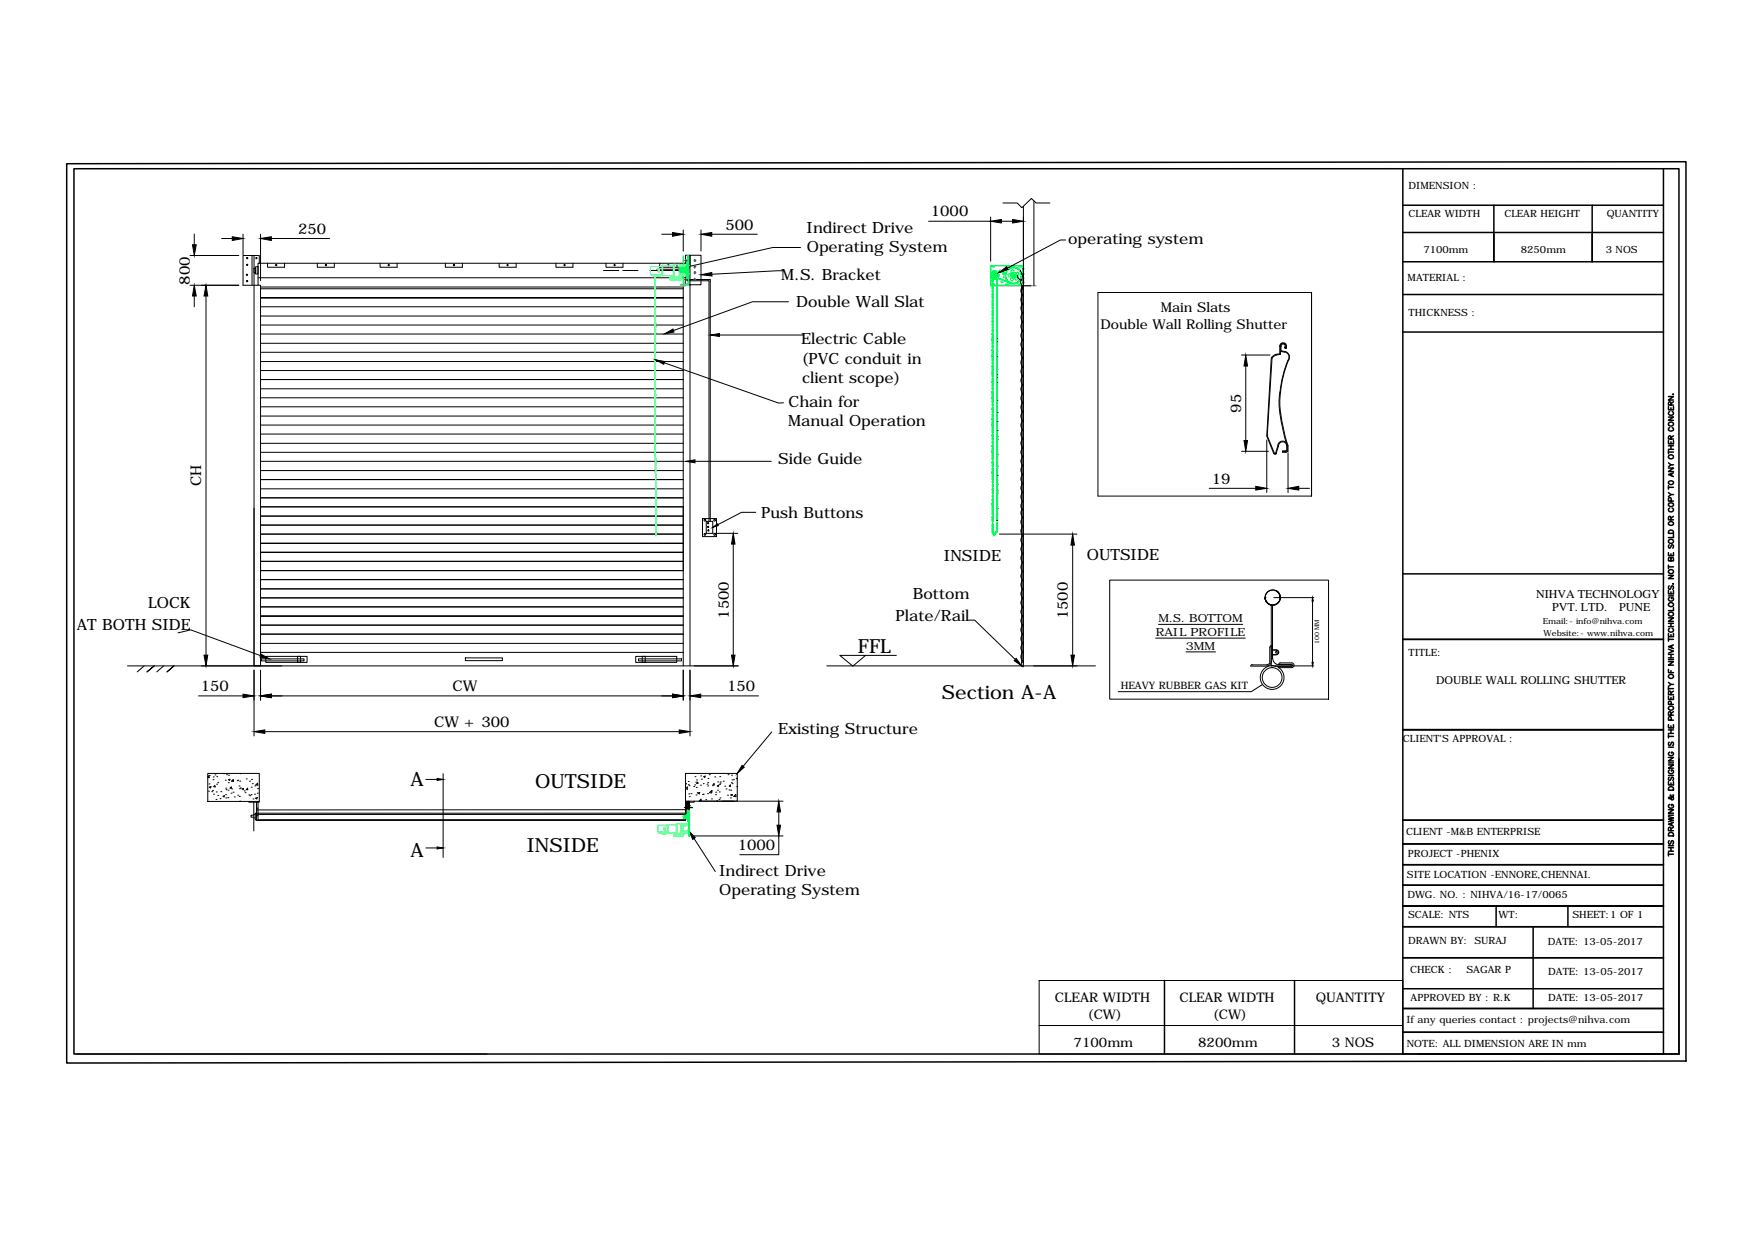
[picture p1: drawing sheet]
<svg xmlns="http://www.w3.org/2000/svg" width="297mm" height="210mm" viewBox="0 0 297 210" stroke-linecap="round" stroke-linejoin="round" font-family="sans-serif">
<defs><g id="words">
<g font-size="3.3">
<text x="145.2" y="110.6">FFL</text>
<text x="159.4" y="118.3">Section A-A</text>
<text x="69.5" y="133">A</text>
<text x="90.6" y="133.5">OUTSIDE</text>
<text x="69.5" y="145.1">A</text>
<text x="89.1" y="144.2">INSIDE</text>
</g>
<g font-size="2.6">
<text x="136.5" y="39.4">Indirect Drive</text>
<text x="180.8" y="41.4">operating system</text>
<text x="132.2" y="47.3">M.S. Bracket</text>
<text x="136.6" y="42.7">Operating System</text>
<text x="134.7" y="52">Double Wall Slat</text>
<text x="135.6" y="58.2">Electric Cable</text>
<text x="135.7" y="61.5">(PVC conduit in</text>
<text x="135.7" y="64.8">client scope)</text>
<text x="133.5" y="68.8">Chain for</text>
<text x="133.4" y="72.1">Manual Operation</text>
<text x="131.7" y="78.5">Side Guide</text>
<text x="128.8" y="87.7">Push Buttons</text>
<text x="159.8" y="94.9">INSIDE</text>
<text x="184" y="94.9">OUTSIDE</text>
<text x="154.5" y="101.5">Bottom</text>
<text x="13" y="106.6">AT BOTH SIDE</text>
<text x="25.1" y="103">LOCK</text>
<text x="151.6" y="105.1">Plate/Rail</text>
<text x="131.7" y="124.3">Existing Structure</text>
<text x="121.7" y="148.2">Indirect Drive</text>
<text x="121.7" y="151.5">Operating System</text>
</g>
<g font-size="2.5">
<text x="50.4" y="39.6">250</text>
<text x="122.8" y="38.9">500</text>
<text x="157.6" y="36.6">1000</text>
<text x="32.1" y="48.2" transform="rotate(-90 32.1 48.2)">800</text>
<text x="210" y="69.8" transform="rotate(-90 210 69.8)">95</text>
<text x="34.1" y="82.2" transform="rotate(-90 34.1 82.2)">CH</text>
<text x="205.1" y="81.9">19</text>
<text x="123.3" y="104.8" transform="rotate(-90 123.3 104.8)">1500</text>
<text x="180.7" y="104.8" transform="rotate(-90 180.7 104.8)">1500</text>
<text x="34" y="117">150</text>
<text x="76.6" y="117">CW</text>
<text x="123" y="117">150</text>
<text x="73.5" y="123">CW + 300</text>
<text x="124.9" y="143.9">1000</text>
</g>
<g font-size="2.3">
<text x="196.5" y="52.8">Main Slats</text>
<text x="186.3" y="55.7">Double Wall Rolling Shutter</text>
</g>
<g font-size="2.2">
<text x="178.6" y="169.6">CLEAR WIDTH</text>
<text x="184.1" y="172.4">(CW)</text>
<text x="199.6" y="169.6">CLEAR WIDTH</text>
<text x="205.3" y="172.4">(CW)</text>
<text x="222.7" y="169.6">QUANTITY</text>
<text x="181.7" y="177.2">7100mm</text>
<text x="202.8" y="177.2">8200mm</text>
<text x="225.4" y="177.2">3 NOS</text>
</g>
<g font-size="2">
<text x="260" y="101.3">NIHVA TECHNOLOGY</text>
<text x="262.7" y="103.4">PVT. LTD.</text>
<text x="274.1" y="103.4">PUNE</text>
</g>
<g font-size="1.9">
<text x="195.6" y="107.6">RAIL PROFILE</text>
<text x="196.1" y="105.3">M.S. BOTTOM</text>
<text x="200.7" y="110">3MM</text>
<text x="243.1" y="115.8">DOUBLE WALL ROLLING SHUTTER</text>
</g>
<g font-size="1.7">
<text x="238.4" y="32.1">DIMENSION :</text>
<text x="238.4" y="36.8">CLEAR WIDTH</text>
<text x="254.6" y="36.8">CLEAR HEIGHT</text>
<text x="271.9" y="36.8">QUANTITY</text>
<text x="238.2" y="47.5">MATERIAL :</text>
<text x="240.9" y="42.7">7100mm</text>
<text x="257.4" y="42.7">8250mm</text>
<text x="271.8" y="42.7">3 NOS</text>
<text x="238.4" y="53.5">THICKNESS :</text>
<text x="238.4" y="111.1">TITLE:</text>
<text x="189.7" y="116.7">HEAVY RUBBER GAS KIT</text>
<text x="237.4" y="125.6">CLIENT'S APPROVAL :</text>
<text x="238" y="141.4">CLIENT -M&amp;B ENTERPRISE</text>
<text x="238.1" y="148.6">SITE LOCATION -ENNORE,CHENNAI.</text>
<text x="238.3" y="145.1">PROJECT -PHENIX</text>
<text x="238.2" y="152">DWG. NO. : NIHVA/16-17/0065</text>
<text x="238.3" y="155.5">SCALE: NTS</text>
<text x="253.6" y="155.4">WT:</text>
<text x="266.1" y="155.5">SHEET:1 OF 1</text>
<text x="238.3" y="159.8">DRAWN BY: SURAJ</text>
<text x="262" y="160">DATE: 13-05-2017</text>
<text x="238.7" y="164.8">CHECK :</text>
<text x="248.2" y="164.7">SAGAR P</text>
<text x="262" y="165">DATE: 13-05-2017</text>
<text x="238" y="173.1">If any queries contact : projects@nihva.com</text>
<text x="238.7" y="169.4">APPROVED BY : R.K</text>
<text x="262" y="169.4">DATE: 13-05-2017</text>
<text x="238.1" y="177.2">NOTE: ALL DIMENSION ARE IN mm</text>
</g>
<g font-size="1.4">
<text x="261.1" y="105.6">Email:- info@nihva.com</text>
<text x="261.3" y="107.7">Website:- www.nihva.com</text>
</g>
<text font-size="1.1" x="223.3" y="109.1" transform="rotate(-90 223.3 109.1)">100 MM</text>
</g></defs>
<!-- layer: 0 -->
<g fill="none" stroke="#000" stroke-width=".17">
<path d="M32.9 39.6v1.8M41.1 39.7v3.4M44.1 39.7v7.8M112 39.7h1.8M115.6 38.9v3.6M118.6 38.9v3.6M120.5 39.7h7.7M157.2 37.5h10.5M167.7 36.7v7.5M169.5 37.5h1.9M169.7 34.4h2.5l.8 .8 1.6-1.6 .8 .8h2.3M173.2 34.9v13.5h1.3"/>
<path d="M173.2 36.7v7.5M175 34v14.4M32.2 48.3h8.2M32.2 43.3h8.2M32.9 50.1v1.8M34.9 50.1v60.8M37.5 40.4h1.8M42.7 43.3v4.9M43 43.3v69.4h1.1v-64.4h-.4v-3.7h72.6v.6h-4.6v-.6M43 45.4h.3v.8h-.3zM43.3 45.2h.4v1.2h-.4zM43.7 47h72.3"/>
<path d="M43.9 44.6v-1.3h-2.8v5h2.6M44.1 48.6h71.5M44.1 50.4h71.5M44.1 48.9h71.5M44.1 59.6h71.5M44.1 58.1h71.5M44.1 56.5h71.5M44.1 55h71.5M44.1 53.5h71.5M44.1 51.9h71.5M45.3 44.6v.6h2.9v-.6M45.9 40.4h9.9"/>
<path d="M53.7 44.6v.6h2.9v-.6M64.3 44.6v.6h2.9v-.6M75.4 44.6v.6h2.9v-.6M84.5 44.6v.6h2.9v-.6M94.1 44.6v.6h2.9v-.6M102.1 45.8h2.6M102.6 44.6v.6h2.8v-.6M105.4 45.8h2.6M110 45.8h6M111.2 45.6h4.8M114.6 44.6v.5M115.6 50.4h-71.5h71.5"/>
<path d="M115.9 45.5h.5M116 44.6v-1.4h.8v1.8M116 45.2v3M116.3 47.3h3.8M116.3 47.5h3.6M116.3 44.8l.1 .1-.1 .1M119.9 47.5l.1 .1M120 47.7v40.5M120.1 47.3l.2 .1M120.2 47.4v40.8M121.8 56.7h14.1M132.5 45.8l-12 .6"/>
<path d="M133.5 51.1h-6.1l-13.4 4.9M135.5 41.9h-4.7l-14.2 3.2M168.7 56.4h.1M168.7 57.4h.1M168.7 57.9h.1M168.7 59.5h.1M172.3 46.6l.1 .5 .5 .3M172.6 45.8l.6 1.2v1.4M172.9 49v3.1M172.9 47.4l-.1 .6 .4 .4M173.1 48.4v.6M173.1 48.5v63.6"/>
<path d="M173.1 48.5h.1M173.2 56a.95 .95 0 0 0 0 1.5M173.2 57.6a.95 .95 0 0 0 0 1.4M173.2 59.1a.95 .95 0 0 0 0 1.5M173.2 48.5a.95 .95 0 0 0 0 1.4M173.2 50a.95 .95 0 0 0 0 1.5 .94 .94 0 0 0 0 1.4M173.2 53a.95 .95 0 0 0 0 1.5M173.2 54.5a.95 .95 0 0 0 0 1.5M173.2 45v67.8h-.3v-64.4M180.4 40.6h-.9l-9 4.8M185.8 49.5h36.2v34.5h-36.2zM216.6 58.5v1.4a1.54 1.54 0 0 0-1.4 .7"/>
<path d="M216.6 58.6a.57 .57 0 0 1 .6-.6 .57 .57 0 0 1 .5 .6M216.7 58.6v1.4l-.7 .1M216.7 58.6a.51 .51 0 0 1 .6-.5 .51 .51 0 0 1 .3 .8M216.7 59.5l.8 .1M216.8 58.6v.8l.7 .1M216.8 58.6a.36 .36 0 0 1 .4-.4 .36 .36 0 0 1 .3 .5v.2M217.5 58.8l.1 .2 .1-.1M217.5 59.5a.99 .99 0 0 1 .6 1.5M217.5 59.6a.91 .91 0 0 1 .5 1.4M217.5 58.7l-.1 .1M217.5 58.8l.2 .1M217.7 58.6v.3"/>
<path d="M44.1 78.1h71.5M44.1 76.6h71.5M44.1 75h71.5M44.1 73.5h71.5M44.1 72h71.5M44.1 70.4h71.5M44.1 68.9h71.5M44.1 67.3h71.5M44.1 65.8h71.5M44.1 64.2h71.5M44.1 62.7h71.5M44.1 61.2h71.5"/>
<path d="M44.1 79.7h71.5M112.4 61.4l19.4 6.8h.8M117.6 78.1h12.9M168.7 60.4h.1M168.7 62.5h.1M168.7 63.5h.1M168.7 64h.1M168.7 64.8h.1M168.7 67.8h.1M168.7 60.9h.1M168.7 65.3h.1M168.7 66.8v.1"/>
<path d="M168.7 68.3v.1M168.8 69.8h.1M168.8 71.4h.1M168.8 72.9h.1M168.8 73.9h.1M168.8 74.4h.1M168.8 76.9h.1M168.8 78.9h.1M168.8 69.3v.1M168.8 72.4h.1M168.8 75.9v.1M168.8 77.4v.1"/>
<path d="M168.8 78.4v.1M173.2 60.6a.95 .95 0 0 0 0 1.5M173.2 62.1a.95 .95 0 0 0 0 1.5M173.2 63.7a.95 .95 0 0 0 0 1.4M173.2 65.1a.95 .95 0 0 0 0 1.5 .99 .99 0 0 0 0 1.5 .99 .99 0 0 0 0 1.6 .99 .99 0 0 0 0 1.5 .99 .99 0 0 0 0 1.5 .99 .99 0 0 0 0 1.5 .99 .99 0 0 0 0 1.6 .99 .99 0 0 0 0 1.5 .99 .99 0 0 0 0 1.5M173.2 78.8a.95 .95 0 0 0 0 1.5 .99 .99 0 0 0 0 1.5 .99 .99 0 0 0 0 1.5 .99 .99 0 0 0 0 1.6M210.1 60.1h4.9M210.1 76.4h4.6M210.8 62v12.6M214.4 73.8l1.2 3M214.4 74.5v8.9M215.2 60.6l-.8 13.2"/>
<path d="M215.9 76.7h-.2M216 76.7l-.2 .2-.2-.1M216.1 60.1l-.5 .2-.3 .3-.8 13.2 1.2 3M216.3 75.5l-.4 1.2M216.4 75.5l-.4 1.3M216.4 75.5a.7 .7 0 0 1 .7-.7 .7 .7 0 0 1 .7 .7M216.6 66.3a21.7 21.7 0 0 0 1.1 8.7M216.7 66.4l-.1 1.8 .2 1.8M216.8 70.1l.5 2.8 .5 2.1M217.7 75l.2 .5v.8l-.3 .1h-.5M217.7 75a.83 .83 0 0 0-.9-.3 .83 .83 0 0 0-.5 .8M217.8 75l.2 .4v1l-.3 .2h-.6v-.3h.5l.2-.1v-.7"/>
<path d="M218 61a19 19 0 0 0-1.3 5.4M218 76.7v6.7M218.1 61a18.9 18.9 0 0 0-1.4 5.4M43 86v26.7M44.1 85.8h71.5v10.8h-71.5v-3.1h71.5M44.1 99.7h71.5M44.1 98.1h71.5M44.1 95h71.5M44.1 92h71.5M44.1 90.4h71.5M44.1 88.9h71.5M44.1 87.4h71.5"/>
<path d="M44.1 84.3h71.5M44.1 82.7h71.5M44.1 81.2h71.5M118.9 87.8h2.4v3h-2.4zM119.5 88.3h1.1v2h-1.1zM120.8 90.3h4.1M124.1 92.1v18.8M127.9 86.7h-2.4l-4 2.1M168.7 86.1h.1M168.7 87.1h.1M168.7 88.1h.1M168.8 80.5h.1"/>
<path d="M168.8 82h.1M168.8 83h.1M168.8 83.5h.1M168.8 86h.1M168.8 81.5h.1M168.8 85v.1M168.8 86.5v.1M169.1 90.4h13.2M173.2 86.1a.95 .95 0 0 0 0 1.5M173.2 87.6a.95 .95 0 0 0 0 1.5M173.2 89.1a.95 .95 0 0 0 0 1.5M173.2 90.7a.95 .95 0 0 0 0 1.5"/>
<path d="M173.2 92.2a.95 .95 0 0 0 0 1.5M173.2 93.7a.95 .95 0 0 0 0 1.5M173.2 95.2a.95 .95 0 0 0 0 1.5M173.2 96.8a.95 .95 0 0 0 0 1.4 .94 .94 0 0 0 0 1.5M173.2 99.8a.95 .95 0 0 0 0 1.5M173.2 84.9a.95 .95 0 0 0 0 1.5M181.6 92.3v18.6M187.8 98.2h37.1v20.1h-37.1zM204.7 82.7h7.8M219.8 82.7h1.8M21.6 112.7h103.4M24.4 112.7l-1.2 1"/>
<path d="M24.9 113.7l1.2-1-1.2 1M27.7 112.7l-1.2 1M28.3 113.7l1.1-1-1.1 1M30.1 107.1l2.2-.5 11.8 4.4M33.6 117.8h7.5M43 113.4v11.2M44.1 110.4h71.5M44.1 108.9h71.5M44.1 107.3h71.5M44.1 105.8h71.5M44.1 104.3h71.5M44.1 102.7h71.5"/>
<path d="M44.1 101.2h71.5M44.1 113.4v5.1M44.2 111.5h7.3v.4h-7.3zM45 111.1h7v1h-7zM45.9 117.8h67.9M50.4 111.1h.5v1h-.5zM78.8 111.4h6.2v.4h-6.2zM107.6 111.1h6.9v1h-6.9zM108.1 111.5h7.2v.4h-7.2zM108.7 111.1h.5v1h-.5zM115.6 112.7v-64.5h3v-5h-1.8v69.5M115.6 113.4v5.1"/>
<path d="M116.8 113.4v11.2M118.6 117.8h9.8M139.9 112.7h45.5M146.5 110.9l-2.2 1.9-2.2-1.9h9.6M163.9 105h1.1l6.8 6.6M172.9 112.1h.3M173.2 101.3a.95 .95 0 0 0 0 1.5M173.2 102.8a.95 .95 0 0 0 0 1.5M173.2 104.3a.95 .95 0 0 0 0 1.5M173.2 105.9a.95 .95 0 0 0 0 1.4M173.2 107.4a.95 .95 0 0 0 0 1.5M173.2 108.9a.95 .95 0 0 0 0 1.5"/>
<path d="M173.2 110.4a.95 .95 0 0 0 0 1.5M195.6 108h15.2M196.1 105.7h14.2M200.7 110.3h5M211.7 112.8h2.7M211.9 112.6h2.5M212 112.5l-.3 .2M213.6 115.9l-1.8 1.2h-22.5M214.1 101.2h.1M214.9 109.5v2.5M215 112l-.1 .2-.5 .3M215.1 102.4l.1 .1"/>
<path d="M215.2 102.6v10.1h3.4M215.2 112a.74 .74 0 0 1-.8 .7M215.2 109.3l-.2 .3M215.4 102.4v9.1M215.4 110h.6M215.4 110.1h.6M215.4 110.9h.6M215.4 110.8h.6M215.4 111.5a1.04 1.04 0 0 0 .7 1M215.6 101.2h6.8M215.8 112.8h2.8M215.8 112.7a2.01 2.01 0 0 0-2.5 2.3 2.01 2.01 0 0 0 3.1 1.4 2.01 2.01 0 0 0 0-3.4"/>
<path d="M216 110a.4 .4 0 0 1 .4 .4 .4 .4 0 0 1-.4 .4M216 110.1a.36 .36 0 0 1 .4 .3 .36 .36 0 0 1-.4 .4M216.1 100.1a1.29 1.29 0 0 1-.1 2.2 1.29 1.29 0 0 1-1.9-1.2M216.1 112.5h2.2M216.3 113h2.3M216.4 112.5h2.2M216.6 101.1a1.25 1.25 0 0 0-1.8-1.1 1.25 1.25 0 0 0-.1 2.2M216.6 112.2h2M216.7 112.2l-.3 .2M216.7 101.1a1.29 1.29 0 0 0-1.9-1.1 1.29 1.29 0 0 0-.1 2.3M218.3 112.5l.3 .2M218.6 112.5l.2 .1-.2 .2"/>
<path d="M218.6 112.2a.4 .4 0 0 1 .4 .4 .4 .4 0 0 1-.4 .4M218.7 112.7h3.7M222.2 101.8v10.3M35.2 130.9h8.7v4.8h-8.7zM35.2 131.5l.2-.2v.3h-.2M35.3 133.9h.1M35.4 132.7h.1M35.4 131.3h.1M35.4 133.3l.3-.2-.1 .3zM35.8 134h.1M36 133.8h.1M36.1 132h.1"/>
<path d="M36.1 131.5h.1M36.1 134.4h.1M36.4 133v.2h-.2zM36.4 131.2h.1M36.6 135.3h.1M36.6 134.1h.1M36.6 132.7h.1M36.7 131.5h.1M36.9 132.5h.1M36.9 134.6h.1M37.2 135.2h.1M37.4 134h.1"/>
<path d="M37.7 134.8l.3-.1-.1 .2zM37.9 131h.1M38.1 132.1h.1M38.2 134.5h.1M38.2 135.1h.1M38.2 133.4h.1M38.3 133.7h.1M38.3 131.1h.1M38.6 135h.1M38.6 133.8h.1M38.6 132.5h.1M38.7 131.2h.1"/>
<path d="M38.7 132l.2-.1-.1 .2zM39.1 134.3h.1M39.1 133.2l.1 .2h-.3zM39.2 132.2l.3-.3v.4zM39.2 133.5h.1M39.3 132.2h.1M39.4 134.1h.1M39.7 134.9h.1M40.2 132.2h.1M40.2 132.1h.1M40.2 134.6h.1M40.5 133h.1"/>
<path d="M40.5 134.8h.1M40.5 133.5h.1M40.6 132.2h.1M40.6 135.6h.1M40.6 131h.1M40.7 133.4h.1M41 133.5h.2v.2zM41.3 133.9h.1M41.5 134.2h.1M41.7 131.9h.1M41.9 133.4v.3h-.2zM42.1 135.7v.1h1.8v-.1"/>
<path d="M42.1 134.6h.1M42.2 132.2h.1M42.3 134.7h.1M42.5 134.5h.1M42.5 133.3h.1M42.6 131.9h.1M42.7 132.7h.1M42.8 135.2h.1M43 138h-.5v.3h.5M43 135.7v5M43 137.9h.2M43 138.5h.2"/>
<path d="M43.1 134.4h.1M43.1 133h.1M43.3 135.1l.2-.1v.2zM43.4 135.8v3.1h.3v-3.1M43.4 136.8h.3M43.4 138.1h.3M43.4 137.8h.3M43.5 134.3h.1M43.6 133.5h.1M43.6 132.6v.3h-.3zM43.7 137.9h72.3M43.7 138.8h72.3"/>
<path d="M44.8 123.9h70.2M72.1 131.9h1.9M75 131v14.1M115.8 136.7h1.4l-1.1 .1M116 137.7h-72.8v1.1h.2M116 135.6v3.3h-72.5M116 130.9h8.8v4.7h-8.8zM116 137.1h-72.6M116 133.5l.3-.3 .1 .4-.4-.1M116 132.7l.1-.1-.1 .2M116.1 136.7h.6M116.1 136.6l.2 .1"/>
<path d="M116.1 136.4l.5 .3M116.1 136.2l.5 .3M116.1 136l.5 .3M116.1 135.9l.5 .3M116.1 135.7l.5 .3M116.2 135.6l.4 .2M116.4 138h.1l-.1 .5zM116.5 132.8h.1M116.5 132.3h.1M116.5 135.6l.1 5.1M116.6 135.8v3a.62 .62 0 0 1-.3-.7l-.1-.2 .2-.1 .1-.4v-1.4h-.4l.1 1.9M116.6 134.4h.1"/>
<path d="M116.6 133h.1M116.7 134.9h.1M116.7 135.6v1.1M116.7 136.8v4.7M116.7 136.3l.1 .1M117 134.4h.1M117.4 133.1h.1M117.5 135.6v.2h-1.5M117.6 132.9h.1M117.6 131.5h.1M117.8 132.4h.1M117.8 134.6h.1"/>
<path d="M117.8 133.3h.1M117.9 132h.1M118 134.2h.1M118.1 132.4v.2h-.2zM118.1 134.3l.3-.2-.1 .3zM118.3 135.6h14.2M118.6 132.9h.1M118.6 131.3h.1M118.6 135.3l.1 .2h-.3zM118.7 131.9h.1M118.9 134.5h.1M119 132.7h.1"/>
<path d="M119 134.4h.1M119.4 131.3l-.1 .3-.2-.1 .3-.1M119.5 135.4h.1M119.7 132.7h.1M119.7 134.4h.1M119.8 133h.1M119.8 132.5h.1M119.8 131.8h.1M120 131.1h.1M120.1 134.2l.3-.4 .1 .4zM120.4 135.2h.1M120.5 133.9h.1"/>
<path d="M120.6 133h.1M120.8 132.6l.1 .3h-.2zM121 131.5h.1M121.1 134.5h.1M121.1 134.1h.1M121.3 135.6l.1-.1v.1M121.4 133l.3-.1-.1 .3zM121.4 133.8h.1M121.5 132.4h.1M121.7 135.3h.1M121.7 134.1h.1M121.8 132.8h.1"/>
<path d="M121.8 131.5h.1M121.9 135.1h.1M121.9 132.6h.1M121.9 132.4h.1M122.4 132.2h.1M122.7 133.1h.1M122.9 133.5h.1M123.1 134.6h.1M123.2 131.1h.1M123.4 133.7h.1M123.6 132.9v.2h-.2zM123.6 135.1h.1"/>
<path d="M123.7 133.8h.1M123.7 134.6l.2-.1v.2zM123.8 132.5h.1M123.8 131.2h.1M123.9 132h.1M123.9 132.7h.1M124.1 132h.1M124.2 134.8l.3-.3 .1 .4zM124.3 134.7h.1M124.7 133.2h.1M124.8 131.7l-.2 .1 .2 .1M130.6 123.9l-4.8 5.8"/>
<path d="M131.8 137.4v2.3M72.1 143.5h1.9M117.5 141.9l3.6 5.6M117.5 141.5h15M131.8 141.5v3.2h-6.6M12.9 178.4h69.6M175.9 166h61.5v7.6h-61.5zM175.9 173.6h61.5v4.8h-61.5z"/>
<circle cx="41.8" cy="46.5" r=".11"/>
<circle cx="41.8" cy="43.7" r=".11"/>
<circle cx="41.8" cy="47.6" r=".11"/>
<circle cx="41.8" cy="44.8" r=".11"/>
<circle cx="43.4" cy="43.7" r=".11"/>
<circle cx="46.7" cy="44.9" r=".11"/>
<circle cx="55.2" cy="44.9" r=".11"/>
<circle cx="65.8" cy="44.9" r=".11"/>
<circle cx="76.8" cy="44.9" r=".11"/>
<circle cx="85.9" cy="44.9" r=".11"/>
<circle cx="95.6" cy="44.9" r=".11"/>
<circle cx="104" cy="44.9" r=".11"/>
<circle cx="113.1" cy="44.9" r=".11"/>
<circle cx="116.5" cy="43.7" r=".11"/>
<circle cx="116.5" cy="47.6" r=".11"/>
<circle cx="116.5" cy="46.5" r=".11"/>
<circle cx="119.3" cy="90.5" r=".15"/>
<circle cx="119.3" cy="88.1" r=".15"/>
<circle cx="119.9" cy="88.6" r=".11"/>
<circle cx="119.9" cy="89.2" r=".11"/>
<circle cx="119.9" cy="89.8" r=".11"/>
<circle cx="121" cy="88.1" r=".15"/>
<circle cx="121" cy="90.5" r=".15"/>
<circle cx="215.3" cy="114.7" r="1.67"/>
<circle cx="216" cy="110.4" r=".15"/>
</g>
<g fill="#000" stroke="#000" stroke-width=".17">
<path d="M113.8 39.4l1.8 .3-1.8 .3zM118.6 39.7l1.9-.3v.6zM167.7 37.5l1.8-.3v.5zM171.4 37.2l1.8 .3-1.8 .2zM32.9 48.3l.3 1.8h-.6zM32.6 41.4h.6l-.3 1.9zM34.9 48.3l.3 1.8h-.7zM39.3 40.1l1.8 .3-1.8 .3zM44.1 40.4l1.8-.3v.6zM112.5 56.5l1.4-.8 .2 .5zM115.1 45.5l1.4-.6 .2 .5zM118.6 46.5l1.9-.4v.6z"/>
<path d="M120.2 56.7l1.6-.2v.5zM169.1 46.1l1.3-.9 .2 .4zM110.9 60.9l1.6 .3-.2 .5zM116.1 78.1l1.5-.3v.5zM210.8 60.1l.3 1.9h-.5zM210.6 74.6h.5l-.3 1.8zM120.6 89.3l.8-.6 .2 .3zM124.1 90.3l.3 1.8h-.6zM181.6 90.4l.2 1.9h-.5zM212.5 82.3l1.9 .4-1.9 .3zM218 82.7l1.8-.4v.7zM34.5 110.9h.7l-.3 1.8z"/>
<path d="M41.1 117.5l1.9 .3-1.9 .3zM44.2 110.7l1.4 .8-1.6-.3zM44.1 117.8l1.8-.3v.6zM113.8 117.5l1.8 .3-1.8 .3zM116.8 117.8l1.8-.3v.6zM123.8 110.9h.6l-.3 1.8zM172 111.4l.9 1.3-1.3-.9zM181.3 110.9h.5l-.2 1.8zM222.2 101.2l.1 .6h-.2zM222.1 112.1h.2l-.1 .6zM43 123.9l1.8-.3v.5zM74 131.8l1 .1-1 .2z"/>
<path d="M115 123.6l1.8 .3-1.8 .2zM125.6 129.6l.4 .3-1.2 1zM131.8 135.6l.3 1.8h-.6zM131.5 139.7h.6l-.3 1.8zM74 143.4l1 .1-1 .2zM116.6 140.7l1.1 1.1-.5 .3z"/>
</g>
<g fill="none" stroke="#0f0" stroke-width=".17">
<path d="M115.1 45.4v.6M115.1 45.3v.3l.2-.1M115.1 45.8h.1M115.1 45.4v.6zM115.1 45.5v.1M115.2 48.2h.9M115.2 48.1h1M115.3 46h.7h-.7v-.2h-.2v.3h.9M115.3 45.8h-.2v.3M115.3 45.8h.1M115.6 43.3v1.5M115.6 46.8v1.3"/>
<path d="M116 45.3h-.9v.2h.2v-.1h.7M116 45.7h-.9h.9M116 45.2v1zM116 45.2h.1v1h-.1M116.3 44.4v2.6v-1.3v1.1l-.2-.1v-2l.2-.1v1.1zM116.3 43.3h.3v4.8h-.3h.2v-4.8zM116.3 44.4v-.1h.2l-.1 .9 .1 1.9h-.2v-.1M116.4 43.3v4.8M116.5 44.3v2.8M116.5 46.4h.1M116.5 46.5h.1M116.5 44.9h.1"/>
<path d="M116.5 45h.1M116.6 45.5h-1.6v.4h1.6M167.7 45h.2M167.7 48.3h.2M167.7 44.9v.3M167.7 45.2v.3M167.7 45.5v.2M167.7 45.8v.2M167.7 46.1v.2M167.7 46.4v.2M167.7 46.7v.2M167.7 47v.2"/>
<path d="M167.7 47.3v.2M167.7 47.6v.2M167.7 47.9v.2M167.7 48.2v.2M167.9 45.1h.4l-.4 .1zM167.9 48.1h.4l-.4 .1zM168 45h.2M168 48.3h.2M168.1 45.9l.4 .1zM168.1 45.8v.1v-.1M168.1 46.6h.1M168.2 46.6v.1"/>
<path d="M168.2 46.7l.1 .1M168.2 45.9h.1M168.2 46.8h.1M168.2 46.5v.1M168.2 45.8l.1 .1zM168.2 46.5h.1M168.2 46.8l3 1.2M168.2 46.6h.1M168.2 46.7h.1M168.3 46.4l1.9-.8a2.04 2.04 0 0 1 2.2-.1 1.38 1.38 0 0 1 .4 1.7 1.38 1.38 0 0 1-1.6 .8M168.3 46.7h.1M168.3 46.5h.1"/>
<path d="M168.3 45h.1M168.3 48.3h.1M168.3 46.4l-.1 .2 .1 .2M168.3 46.7v.1M168.3 45.8l.1 .1zM168.3 46.4h.1M168.3 46.9h.1M168.4 46.8h.1M168.4 46.5h.1M168.4 46.8h-.1M168.4 46.5l.1 .1M168.4 45.9h.1"/>
<path d="M168.5 46.7v.1M168.5 46.6v.1M168.5 45.8v.1v-.1M168.5 45.9h.1M168.5 46.7h.1M168.5 46.5h.1M168.5 46.6h.1M168.6 46.3h.1M168.6 47h.1M168.6 45h.1M168.6 48.3h.1M168.6 46v-.2h-.6v.3"/>
<path d="M168.7 46.3h.1M168.7 47h.1M168.9 45h.1M168.9 48.3h.1M168.9 46.2h.1M168.9 47.1h.1M169 46.6h.1v.1h-.1M169.1 46.6v.1M169.1 46.1h.1M169.1 47.2h.1M169.1 45h.2M169.1 48.3h.2"/>
<path d="M169.1 45.7h.2l-.1 .1zM169.2 45.8l-.3 .1M169.3 46h.1M169.3 47.2h.1M169.4 46h.1M169.4 47.7h.1zM169.4 47.3h.1M169.4 45h.2M169.4 48.3h.2M169.5 47.7l.3 .1M169.6 45.9h.1M169.6 47.4h.1"/>
<path d="M169.7 45h.2M169.7 48.3h.2M169.7 46.1v.1M169.7 46h-.1l.2-.2v.4M169.8 46.2v.3l.3-.2M169.8 45.8h.1M169.8 47.4h.1M169.9 46.1l.2 .1M169.9 46h.1zM170 45.8h.1M170 47.5h.1M170 45h.2"/>
<path d="M170 48.3h.2M170 46l.1 .2M170.1 46.2h.1M170.2 45.7h.1M170.2 47.6h.1M170.2 48.1h.5l-.5 .1zM170.2 46.6l-.1 .1 .2 .7h.2l.2 .3h.1v.1l.6 .1M170.2 46.3h.1M170.2 46.2l-.2 .1M170.3 46.3l-.1 .2M170.3 46.7h.1M170.3 46.5h.1"/>
<path d="M170.3 46.3l-.2 .1M170.3 46.9v.1M170.3 45h.2M170.3 48.3h.2M170.3 46.3h.1M170.3 46.1v.2M170.3 45.6h.1M170.3 47.7h.1M170.4 47.2h.1M170.5 45.9h-.2l.1 .2M170.5 45.6h.1M170.5 47.7h.1"/>
<path d="M170.5 47.3v.1M170.5 45.9h.1M170.6 45.7h-.1v.2M170.6 45h.2M170.6 48.3h.2M170.6 45.2v-.1h-.4l.3 .1M170.6 47.5h.1M170.6 45.5h.1M170.6 47.8h.1M170.8 45.5h.1M170.8 47.9h.1M170.9 45h.2"/>
<path d="M170.9 48.3h.2M171 45.5l-.1-.1-.1 .2-.1-.1-.1 .2M171 45.4h.1M171 47.9h.1M171 47.8h.1M171 45.4v.1M171.1 45.3h.1M171.2 48h.1M171.2 45h.2M171.2 48.3h.2M171.2 47.9h.1M171.2 45.2l-3 1.2"/>
<path d="M171.2 45.4h.1M171.2 45.2a1.43 1.43 0 0 1 1.7 1.7 1.43 1.43 0 0 1-2.2 .9l-2.5-1-.1-.2 .1-.2M171.3 46.6h.1l-.1 .1M171.3 46.7l.3 .2M171.3 45.3h.1M171.4 47.9v.1l.2-.1M171.4 48h.1M171.4 47.9h.1M171.4 46.4l.1 .1M171.4 45.3h.1M171.5 46.4l-.2 .1M171.5 45h.1"/>
<path d="M171.5 48.3h.1M171.5 45.3h.1M171.6 46.4l-.1 .1M171.6 45.4l-.2-.1-.4 .2M171.6 46.4l.2 .1M171.6 45.3h.1M171.6 45.4l.1-.1 .1 .1M171.6 48h.1M171.7 47.9h-.1M171.7 45.3h.1M171.7 45h.2M171.7 48.3h.2"/>
<path d="M171.8 46.6h-.1l.1 .1M171.8 46.7l-.2 .2M171.8 47.9h-.2M171.9 45.4v-.1l.1 .2M171.9 48h.1M171.9 45.4h.1M171.9 47.9h.1M171.9 45.3h.1M172 47.9h.1M172 47.8l-.1 .1M172 45h.2M172 48.3h.2"/>
<path d="M172.1 45.5l.1-.1 .3 .3M172.1 45.4h.1M172.1 45.4v.1M172.1 47.8h.1M172.1 47.9h.1M172.2 45.5h.1M172.3 47.8h.1M172.3 45h.2M172.3 48.3h.2M172.4 47.6v.1h-.1l-.1 .1h-.1M172.5 45.7l.1 .2M172.5 47.7h.1"/>
<path d="M172.5 45.6h.1M172.5 47.5h-.1M172.5 48.1h.5l-.5 .1zM172.6 47.4v.1l-.1 .1M172.6 45.9l.1 .1v.1M172.6 47.5h.1M172.6 45.8h.1M172.6 45.9h.1M172.6 47.3v.1M172.6 45h.2M172.6 48.3h.2M172.7 47.2v.1l-.1 .1"/>
<path d="M172.7 47.4h.1M172.7 45.9h.1M172.7 46.1l.1 .1-.1 .1M172.7 46.1h.1M172.7 47l.1 .1h-.1M172.7 46.3h.2l-.1 .2M172.7 47.2h.1M172.8 46.3h.1M172.8 46.8l.1 .1-.2 .1M172.8 46.6h.1l-.1 .2M172.8 47.1h.1M172.8 46.9v.1"/>
<path d="M172.8 46.7h.1M172.8 45.1h-.3l.3 .1M172.8 46.2h.1M172.9 46.9h.1M172.9 46.8h.1M172.9 46.6h.1M172.9 46.4h.1M172.9 45.1v.1M172.9 47.1h.1l-.1 .2zM172.9 45h.2M172.9 48.3h.2M173 46.1l.1 .5-.1 .5"/>
<path d="M173.1 44.9h.1v3.5h-.1M173.1 44.9h-5.4v3.5h5.4M173.1 44.9v3.5M168 90v.1M116.1 136.7l1.1 .1zM116.7 136.8v.1M116.7 137v.2M116.7 137.3v.2M116.7 137.6v.2M116.7 137.9v.2M116.7 138.2v.2M116.7 138.5v.1"/>
<path d="M116.7 138.8v.1M116.7 139.1v.1M116.7 139.3v.2M116.7 139.6v.2M116.7 139.9v.2M116.7 136.8h-.2v4.7h.2M116.7 140.2v.2M116.7 140.5v.2M116.7 140.8v.2M116.7 141.1v.2M116.7 141.4v.1"/>
<circle cx="116.1" cy="47.3" r=".15"/>
<circle cx="116.1" cy="44.1" r=".15"/>
<circle cx="117.6" cy="44.1" r=".15"/>
<circle cx="117.6" cy="47.3" r=".15"/>
<circle cx="117.6" cy="46.2" r=".15"/>
<circle cx="117.6" cy="45.2" r=".15"/>
<circle cx="168.1" cy="47.1" r=".06"/>
<circle cx="168.1" cy="46.1" r=".06"/>
<circle cx="168.2" cy="46.6" r=".02"/>
<circle cx="168.2" cy="46.7" r=".02"/>
<circle cx="168.2" cy="46.4" r=".02"/>
<circle cx="168.4" cy="46.6" r=".66"/>
<circle cx="168.4" cy="46.9" r=".02"/>
<circle cx="168.4" cy="46.4" r=".02"/>
<circle cx="168.4" cy="46.6" r=".36"/>
<circle cx="168.4" cy="46.6" r=".49"/>
<circle cx="168.4" cy="46.6" r=".06"/>
<circle cx="168.6" cy="46.3" r=".02"/>
<circle cx="168.6" cy="47" r=".02"/>
<circle cx="168.7" cy="47" r=".02"/>
<circle cx="168.7" cy="46.2" r=".02"/>
<circle cx="168.9" cy="46.2" r=".02"/>
<circle cx="168.9" cy="47.1" r=".02"/>
<circle cx="168.9" cy="46.6" r=".06"/>
<circle cx="169.1" cy="46.1" r=".02"/>
<circle cx="169.1" cy="47.2" r=".02"/>
<circle cx="169.3" cy="46" r=".02"/>
<circle cx="169.3" cy="47.2" r=".02"/>
<circle cx="169.4" cy="46" r=".02"/>
<circle cx="169.4" cy="47.3" r=".02"/>
<circle cx="169.6" cy="45.9" r=".02"/>
<circle cx="169.6" cy="47.3" r=".02"/>
<circle cx="169.7" cy="45.9" r=".06"/>
<circle cx="169.8" cy="45.8" r=".02"/>
<circle cx="169.8" cy="47.4" r=".02"/>
<circle cx="169.9" cy="46.9" r=".02"/>
<circle cx="169.9" cy="46.3" r=".02"/>
<circle cx="169.9" cy="46.9" r=".06"/>
<circle cx="169.9" cy="46.3" r=".06"/>
<circle cx="170" cy="45.8" r=".02"/>
<circle cx="170" cy="47.5" r=".02"/>
<circle cx="170.2" cy="45.7" r=".02"/>
<circle cx="170.2" cy="47.5" r=".02"/>
<circle cx="170.4" cy="45.6" r=".02"/>
<circle cx="170.4" cy="47.6" r=".02"/>
<circle cx="170.5" cy="45.6" r=".02"/>
<circle cx="170.5" cy="47.7" r=".02"/>
<circle cx="170.7" cy="45.5" r=".02"/>
<circle cx="170.7" cy="47.8" r=".02"/>
<circle cx="170.8" cy="45.4" r=".02"/>
<circle cx="170.8" cy="47.8" r=".02"/>
<circle cx="170.9" cy="46.6" r=".28"/>
<circle cx="171" cy="45.3" r=".02"/>
<circle cx="171" cy="47.9" r=".02"/>
<circle cx="171.1" cy="46.6" r=".06"/>
<circle cx="171.2" cy="45.3" r=".02"/>
<circle cx="171.2" cy="48" r=".02"/>
<circle cx="171.3" cy="47.3" r=".28"/>
<circle cx="171.3" cy="45.3" r=".02"/>
<circle cx="171.4" cy="45.9" r=".28"/>
<circle cx="171.4" cy="48" r=".02"/>
<circle cx="171.5" cy="45.3" r=".02"/>
<circle cx="171.5" cy="46.6" r=".53"/>
<circle cx="171.5" cy="47" r=".06"/>
<circle cx="171.5" cy="46.2" r=".06"/>
<circle cx="171.5" cy="46.6" r=".15"/>
<circle cx="171.7" cy="48" r=".02"/>
<circle cx="171.7" cy="45.3" r=".02"/>
<circle cx="171.9" cy="48" r=".02"/>
<circle cx="171.9" cy="45.3" r=".02"/>
<circle cx="171.9" cy="46.6" r=".06"/>
<circle cx="172" cy="47.9" r=".02"/>
<circle cx="172" cy="47.1" r=".28"/>
<circle cx="172.1" cy="45.4" r=".02"/>
<circle cx="172.1" cy="47.8" r=".02"/>
<circle cx="172.2" cy="46.4" r=".28"/>
<circle cx="172.3" cy="45.5" r=".02"/>
<circle cx="172.3" cy="47.8" r=".02"/>
<circle cx="172.5" cy="47.6" r=".02"/>
<circle cx="172.5" cy="45.6" r=".02"/>
<circle cx="172.6" cy="47.5" r=".02"/>
<circle cx="172.6" cy="45.8" r=".02"/>
<circle cx="172.7" cy="47.3" r=".02"/>
<circle cx="172.7" cy="45.9" r=".02"/>
<circle cx="172.8" cy="47.2" r=".02"/>
<circle cx="172.8" cy="46.1" r=".02"/>
<circle cx="172.8" cy="47.1" r=".02"/>
<circle cx="172.9" cy="46.2" r=".02"/>
<circle cx="172.9" cy="46.9" r=".02"/>
<circle cx="172.9" cy="46.7" r=".02"/>
<circle cx="172.9" cy="46.6" r=".02"/>
<circle cx="172.9" cy="46.4" r=".02"/>
</g>
<path d="M115.9 47.5v.6" fill="none" stroke="#b88a5c" stroke-width=".17"/>
<path d="M116 45v1.8M116.1 45v1.8" fill="none" stroke="#f0f" stroke-width=".17"/>
<path d="M115.2 48.5h.1M115.2 48.3h.1M115.4 48.5h.1M115.4 48.3h.1M115.6 48.5h.1M115.6 48.3h.1M115.7 48.5h.1M115.7 48.3h.1M115.9 48.3v.2" fill="none" stroke="#dda56e" stroke-width=".17"/>
<g fill="none" stroke="#0ff" stroke-width=".17">
<path d="M110.6 46.5v.1l-.3 .1h.3v-.2M110.9 46.7v.1v-.1M110.9 46.7h.1M110.9 46.7h-.1M111 46.7h.1M111.2 46.5v.3h.2v-.3M111.2 46.7h.1M111.4 45.6h.2v.4h-.2zM111.4 45.7h.1zM111.5 45.9v.1zM111.7 46.8h-.8h.8M111.7 46.7v.1z"/>
<path d="M112 45.1h-1.9v1.4h1.9M112.1 45.4h.1M112.1 46.2h.1M112.2 44.9v1.8M113.4 47h1.8M113.5 47.3h1.7zM113.5 47.1l.1 .2zM113.7 47.2v.1zM113.7 47.2v.1v-.1M113.8 47.1v.2zM113.9 44.7h1.1v2.1h-1.1zM113.9 44.9l-1.9 .1 .1 1.7h1.8"/>
<path d="M114.1 45h.1M114 45.8h.1zM114 46.6h.1zM114.1 47.2v.1zM114.2 47.2v.1zM114.2 44.7v2.1M114.2 47.2l.1 .1zM114.3 47.1v.2v-.2M114.4 47.2v.1zM114.5 47.2v.1zM114.5 47.2l.1 .1zM114.8 47.1v.2v-.2"/>
<path d="M114.9 47.2v.1zM115 46.5v.1M115 47.2v.1zM115 46.6h.4M115 47.1l.1 .2zM115.2 46.9v.5M115.3 46.8h.1v.1v-.1h-.1v.6zM115.3 46.9h-1.9v.5h1.9M115.3 45h1.2M115.3 46.5h1.2M115.3 46.4h.1M115.3 44.9h.1"/>
<path d="M115.3 46.3v.2M115.3 44.8v.2M115.3 45v.1M115.3 46.8h.1M115.4 45.3h-.4v.8h.4M115.4 46.8h.1M115.4 44.8v2.1M115.4 44.9h1.1M115.4 46.7h1.1M115.4 46.3h1.1M115.4 46.3h-.1v.3h.1M115.4 46.9l.1 .1"/>
<path d="M115.8 46.7l-.3 .3M116.5 45.1l-1.1 .1M116.5 44.8h-1.2v.3h.1"/>
<circle cx="111.5" cy="45.7" r=".02"/>
<circle cx="111.5" cy="45.9" r=".02"/>
<circle cx="112.1" cy="45.3" r=".02"/>
<circle cx="112.1" cy="46.2" r=".02"/>
<circle cx="114.1" cy="45" r=".02"/>
<circle cx="114.1" cy="46.5" r=".02"/>
<circle cx="114.1" cy="45.8" r=".02"/>
</g>
<!-- layer: labeling -->
<g fill="none" stroke="#0ff" stroke-width=".17">
<path d="M110.8 47.2v-.1v.1M110.9 47.2h.1M110.9 47.1h.1M110.8 47.4v-.1v.1M110.9 47.4h.1M110.8 47.3h.1M110.8 47.4v.2v-.1M110.8 47.6h.1M110.9 47.5h.1M110.8 47.8v-.1v.1M110.9 47.8h.1M110.8 47.7h.1"/>
<path d="M110.8 47.9h.1M110.9 47.9h.1M110.8 48v.1v-.1M110.8 48.1h.1M110.9 48h.1M110.8 48.3v-.1v.1M110.8 48.2h.1M110.8 47v-.1v.1M110.8 47h.1M110.9 46.9h.1M110.8 46.8h.1M110.9 46.8h.1"/>
<path d="M110.9 48.3h.1M110.8 48.3v.2v-.1M110.8 48.5h.1M110.9 48.4h.1M110.8 48.5l.1 .2-.1-.1M110.9 48.7h.1M110.8 48.9v-.1v.1M110.8 48.8h.1M110.9 48.9h.1M110.8 49.3v-.1v.1M110.9 49.3h.1M110.8 49.2h.1"/>
<path d="M110.8 49.4v-.1v.1M110.9 49.4h.1M110.8 49.5v.1v-.1M110.8 49.6h.1M110.9 49.5h.1M110.8 49.8v-.1v.1M110.9 49.8h.1M110.8 49.7h.1M110.8 50v-.1v.1M110.8 50h.1M110.9 49.9h.1M110.8 50v.2"/>
<path d="M110.8 50.1v.1M110.9 50.1h.1M110.8 50.4v-.1v.1M110.8 50.3h.1M110.8 49.1v-.1v.1M110.8 49.1h.1M110.9 49h.1M110.9 50.4h.1M110.8 50.5v-.1v.1M110.8 50.5h.1M110.8 50.4h.1M110.8 50.7h.1"/>
<path d="M110.8 50.9v-.1v.1M110.9 50.8h.1M110.9 50.9h.1M110.8 51.3v-.1v.1M110.8 51.2h.1M110.8 51.5v-.1v.1M110.8 51.5h.1M110.9 51.4h.1M110.8 51.7v-.2v.2M110.8 51.8h.1M110.8 52v-.1v.1M110.8 52h.1"/>
<path d="M110.8 51.9h.1M110.8 52.2v-.1v.1M110.8 52.1h.1M110.8 52.4v-.1v.1M110.9 52.3h.1M110.8 51.1v-.1v.1M110.8 51.1h.1M110.8 51h.1M110.9 52.4h.1M110.8 52.5l.1 .1zM110.8 52.5h.1M110.8 52.8v-.1v.1"/>
<path d="M110.8 52.7h.1M110.8 52.9h.1M110.8 53.3v-.1v.1M110.9 53.3h.1M110.8 53.2h.1M110.8 53.5v-.1v.1M110.8 53.5h.1M110.8 53.4h.1M110.8 53.7v-.1v.1M110.8 53.6h.1M110.8 53.9v-.1v.1M110.9 53.9h.1"/>
<path d="M110.9 53.8h.1M110.8 54h.1M110.8 54.3v-.1v.1M110.8 54.2h.1M110.8 54.4v-.1v.1M110.9 54.3h.1M110.8 53v.2zM110.8 54.4h.1M110.8 54.6h.1zM110.8 54.9l.1 .1zM110.8 55.4l.1 .2zM110.8 55.7h.1z"/>
<path d="M110.8 55.8l.1 .2zM110.8 56.4l.1 .1zM110.8 46.8v.1M110.8 47.1h.1M110.8 47.2v.1M110.8 47.6v.1M110.8 47.8h.1M110.8 48.7v.1M110.8 48.9v.1M110.8 49.3h.1M110.8 49.6v.1M110.8 49.8v.1"/>
<path d="M110.8 50.2h.1M110.9 47.2v-.1v.1M110.9 47.4v-.1v.1M110.9 47.3h.1M110.9 47.6v-.1v.1M110.9 47.6h.1M110.9 47.8v-.1v.1M110.9 47.7h.1M110.9 48.1v-.1v.1M110.9 48.1h.1M110.9 48.3v-.1v.1M110.9 48.2h.1"/>
<path d="M110.9 47v-.1v.1M110.9 47h.1M110.9 48.5v-.1v.1M110.9 48.5h.1M110.9 48.9v-.1v.1M110.9 48.8h.1M110.9 49.3v-.1v.1M110.9 49.2h.1M110.9 49.4v-.1v.1M110.9 49.6v-.1v.1M110.9 49.6h.1M110.9 49.8v-.1v.1"/>
<path d="M110.9 49.7h.1M110.9 50v-.1v.1M110.9 50h.1M110.9 50.4v-.1v.1M110.9 50.3h.1M110.9 49.1v-.1v.1M110.9 49.1h.1M110.9 50.5v-.1v.1M110.9 50.5h.1M110.9 50.7h-.1zM110.9 50.7h.1M110.9 50.9v-.1v.1"/>
<path d="M110.9 51.2l-.1 .1zM110.9 51.3h.1M110.9 51.2h.1M110.9 51.5v-.1v.1M110.9 51.5h.1M110.9 51.5l-.1 .2zM110.9 51.7h.1M110.9 51.8h-.1zM110.9 51.8h.1M110.9 52v-.1v.1M110.9 52h.1M110.9 51.9h.1"/>
<path d="M110.9 52.1l-.1 .1zM110.9 52.2h.1M110.9 52.1h.1M110.9 52.4v-.1v.1M110.9 51.1v-.1v.1M110.9 51.1h.1M110.9 51h.1M110.9 52.5h.1M110.9 52.7l-.1 .1zM110.9 52.8h.1M110.9 52.7h.1M110.9 52.9h.1"/>
<path d="M110.9 53.3v-.1v.1M110.9 53.2h.1M110.9 53.5v-.1v.1M110.9 53.5h.1M110.9 53.4h.1M110.9 53.6l-.1 .1zM110.9 53.7h.1M110.9 53.6h.1M110.9 53.9v-.1v.1M110.9 54h.1M110.9 54.2l-.1 .1zM110.9 54.2h.1"/>
<path d="M110.9 54.4v-.1v.1M110.9 53v.2zM110.9 54.4h.1M110.9 54.6h.1M110.9 54.8h.1M110.9 54.7h.1M110.9 54.9v.1M110.9 55.4h.1M110.9 55.3h.1M110.9 55.7h.1M110.9 55.8h.1M110.9 56v.1"/>
<path d="M110.9 56h.1M110.9 56.3h.1M110.9 56.2v.1M110.9 56.4v.1M110.9 55.1l-.1 .1zM110.9 55.1v.1M110.9 56.7v-.1v.1M110.9 56.7h.1M110.9 56.6h.1M110.9 56.8h.1M110.9 56.9v.2M110.9 56.9h.1"/>
<path d="M110.9 57.4v-.1v.1M110.9 57.4h.1M110.9 57.3h.1M110.9 57.4v.2v-.1M110.9 57.6h.1M110.9 57.8v-.1v.1M110.9 57.8h.1M110.9 57.7h.1M110.9 57.8v.1M110.9 57.9h.1M110.9 58.2v-.1v.1M110.9 58.2h.1"/>
<path d="M110.9 58.1h.1M110.9 58.3v-.1v.1M110.9 58.3h.1M110.9 58.4v.1v-.1M110.9 58.4h.1M110.9 57.2v-.1v.1M110.9 57.2h.1M110.9 57.1h.1M110.9 58.5h.1M110.9 58.7v-.1v.1M110.9 58.7h.1M110.9 58.6h.1"/>
<path d="M110.9 58.7v.2v-.1M110.9 58.9h.1M110.9 58.8h.1M110.9 59.1v-.1v.1M110.9 59h.1M110.9 59.1h.1M110.9 59.4v-.1v.1M110.9 59.4h.1M110.9 59.3h.1M110.9 59.6v-.1v.1M110.9 59.6h.1M110.9 59.5h.1"/>
<path d="M110.9 59.8v-.1v.1M110.9 59.8h.1M110.9 59.7h.1M110.9 59.8v.2v-.1M110.9 60h.1M110.9 59.9h.1M110.9 59.3v-.1v.1M110.9 59.2h.1M110.9 54.7v.1M110.9 55.2v.2M110.9 50.6h.1M110.9 50.7v.1"/>
<path d="M110.9 51.1v.1M110.9 51.8v.1M110.9 52.2v.1M110.9 52.4v.1M110.9 52.6h.1M110.9 52.8v.1M110.9 53h.1M110.9 53.5v.1M110.9 53.9v.1M110.9 54.1h.1M110.9 54.5h.1M110.9 54.6v.1"/>
<path d="M110.9 54.8v.2M110.9 55v.1M110.9 55.3v.1M110.9 55.4v.1M110.9 55.6h.1M110.9 55.7v.2M110.9 56v.2M110.9 56.3v.2M110.9 56.5h.1M110.9 57.2v.1M110.9 58h.1M110.9 58.5v.1"/>
<path d="M110.9 58.9v.1M110.9 59.6v.1M110.9 46.7h.1h-.1M110.9 46.7h.1M110.9 58.5v-.1v.1M110.9 58.9v-.1v.1M110.9 60v-.1v.1M111 46.7h.1M111.1 46.7h.1h-.1M111.1 46.7h.1M111.2 46.7h.1M111.3 46.7h.1z"/>
<path d="M111.4 46.7h.1M110.9 60.2v-.1v.1M110.9 60.2h.1M110.9 60.1h.1M110.9 60.2v.2v-.1M110.9 60.4h.1M110.9 60.3h.1M110.9 60.4v.2v-.2M110.9 60.7v-.1v.1M110.9 60.7h.1M110.9 60.6h.1M110.9 60.9v-.1v.1"/>
<path d="M110.9 60.9h.1M110.9 60.8h.1M110.9 61.1v-.1v.1M110.9 61h.1M110.9 61.1h.1M110.9 61.4v.1zM110.9 61.4h.1M110.9 61.7v-.1v.1M110.9 61.6h.1M110.9 61.3v-.1v.1M110.9 61.3h.1M110.9 61.2h.1"/>
<path d="M110.9 61.9v-.1v.1M110.9 61.9h.1M110.9 61.8h.1M110.9 61.9v.1M110.9 62h.1M110.9 62.1v.2v-.2M110.9 62.3h.1M110.9 62.1h.1M110.9 62.4v-.1v.1M110.9 62.4h.1M110.9 62.6v-.1v.1M110.9 62.6h.1"/>
<path d="M110.9 62.5h.1M110.9 62.8v-.1v.1M110.9 62.7h.1M110.9 63v-.1v.1M110.9 62.9h.1M110.9 63h.1M110.9 63.4v-.1v.1M110.9 63.3h.1M110.9 63.5v-.1v.1M110.9 63.5h.1M110.9 63.4h.1M110.9 63.6v.1z"/>
<path d="M110.9 63.7h.1M110.9 63.9v-.1v.1M110.9 63.9h.1M110.9 63.8h.1M110.9 64.1v-.1v.1M110.9 64.1h.1M110.9 64h.1M110.9 64.3v-.1v.1M110.9 64.2h.1M110.9 64.5v-.1v.1M110.9 64.4h.1M110.9 63.1v.1z"/>
<path d="M110.9 63.1h.1M110.9 64.5h.1M110.9 64.5v.2zM110.9 64.7h.1M110.9 64.8h.1M110.9 65v-.1v.1M110.9 64.9h.1M110.9 65h.1M110.9 65.4v-.1v.1M110.9 65.4h.1M110.9 65.3h.1M110.9 65.6v-.1v.1"/>
<path d="M110.9 65.6h.1M110.9 65.5h.1M110.9 65.8v-.1v.1M110.9 65.7h.1M110.9 65.9h.1M110.9 66v.2zM110.9 66h.1M110.9 66.3v-.1v.1M110.9 66.2h.1M110.9 66.5v-.1v.1M110.9 66.4h.1M110.9 65.2v-.1v.1"/>
<path d="M110.9 65.1h.1M110.9 66.5h.1M110.9 66.6v.1zM110.9 67v.1zM110.9 60v.1M110.9 61.7v.1M110.9 60.4v-.1v.1M110.9 60.6v-.2v.2M110.9 62.3v-.2v.2M110.9 62.7v.1zM110.9 62.8h.1M110.9 63.3v.1z"/>
<path d="M110.9 64.2v.1zM110.9 64.3h.1M110.9 65.7v.1zM110.9 65.8h.1M110.9 66.2v.1zM110.9 66.3h.1M110.9 65.1v.1zM110.9 65.2h.1M110.9 66.6v.1M110.9 66.9h.1M110.9 66.8h.1M110.9 67h.1"/>
<path d="M110.9 67.3v.2v-.2M110.9 67.3h.1M110.9 67.5v.1v-.1M110.9 67.8v-.1v.3v-.1M110.9 68.1v.1zM110.9 68.2v-.1v.1M110.9 68.4h.1M110.9 68.4v-.2v.2M110.9 68.4v.2v-.2M110.9 67.3v-.2v.2M110.9 68.7h.1M110.9 68.9v-.1v.1"/>
<path d="M110.9 68.9h.1M110.9 68.8h.1M110.9 68.9v.2v-.1M110.9 69h.1M110.9 69.1h.1M110.9 69.5v-.1v.1M110.9 69.5h.1M110.9 69.4h.1M110.9 69.7v-.1v.1M110.9 69.7h.1M110.9 69.6h.1M110.9 69.8h.1"/>
<path d="M110.9 69.9v.1v-.1M110.9 70h.1M110.9 69.9h.1M110.9 70.2v-.1v.1M110.9 70.2h.1M110.9 70.1h.1M110.9 70.4v-.1v.1M110.9 70.4h.1M110.9 70.3h.1M110.9 70.4v.2v-.1M110.9 70.5h.1M110.9 69.3v-.1v.1"/>
<path d="M110.9 69.3h.1M110.9 69.2h.1M110.9 70.6h.1M110.9 70.7v-.1v.1M110.9 70.7h.1M110.9 70.9v-.1v.1M110.9 70.9h.1M110.9 70.8h.1M110.9 70.9v.2v-.1M110.9 71.1h.1M110.9 71h.1M110.9 71.3v-.1v.1"/>
<path d="M110.9 71.2h.1M110.9 71.3h.1M110.9 71.3v.1M110.9 71.4h.1M110.9 71.7v-.1v.1M110.9 71.7h.1M110.9 71.6h.1M110.9 71.8v-.1v.1M110.9 71.8h.1M110.9 72.2v-.1v.1M110.9 72.2h.1M110.9 72.1h.1"/>
<path d="M110.9 72.4v-.1v.1M110.9 72.4h.1M110.9 72.3h.1M110.9 72.4v.2M110.9 72.5v.1M110.9 72.5h.1M110.9 72.8v-.1v.1M110.9 72.8h.1M110.9 72.7h.1M110.9 72.8v.1v-.1M110.9 72.9h.1M110.9 73v.1v-.1"/>
<path d="M110.9 73.1h.1M110.9 73.3v-.1v.1M110.9 73.2h.1M110.9 72v-.1v.1M110.9 72h.1M110.9 71.9h.1M110.9 73.3h.1M110.9 73.5v-.1v.1M110.9 73.5h.1M110.9 73.4h.1M110.9 73.7v-.1v.1M110.9 73.6h.1"/>
<path d="M110.9 73.9v-.1v.1M110.9 73.8h.1M110.9 73.9h.1M110.9 74.2h.1M110.9 74.4v-.1v.1M110.9 74.4h.1M110.9 74.3h.1M110.9 74.6v-.1v.1M110.9 74.5h.1M110.9 74.8v-.1v.1M110.9 74.8h.1M110.9 74.7h.1"/>
<path d="M110.9 75v-.1v.1M110.9 75h.1M110.9 74.9h.1M110.9 75.2v-.1v.1M110.9 75.1h.1M110.9 75.3h.1M110.9 74.1v-.2v.2M110.9 75.4v.2zM110.9 75.6h.1M110.9 75.7v-.1v.1M110.9 75.7h.1M110.9 75.9v-.1v.1"/>
<path d="M110.9 75.8h.1M110.9 75.9h.1M110.9 76.3v-.1v.1M110.9 76.3h.1M110.9 76.2h.1M110.9 76.4h.1M110.9 76.7v-.1v.1M110.9 76.6h.1M110.9 76.8v-.1v.1M110.9 76.8h.1M110.9 76.7h.1M110.9 77v-.1v.1"/>
<path d="M110.9 77h.1M110.9 76.9h.1M110.9 77.2v-.1v.1M110.9 77.1h.1M110.9 77.4v-.1v.1M110.9 77.3h.1M110.9 76.1v-.1v.1M110.9 76h.1M110.9 77.4h.1M110.9 77.8v.2zM110.9 78.4l.1 .1zM110.9 78.8v.1z"/>
<path d="M110.9 78.9v.2zM110.9 79.3v.1zM110.9 78v.1zM110.9 79.4v.2zM110.9 79.8v.2zM110.9 66.7v.2M110.9 60.9v.1M110.9 61.1v.1M110.9 61.3v.1M110.9 61.5h.1M110.9 62.6v.1M110.9 62.8v.1"/>
<path d="M110.9 63v.1M110.9 63.2h.1M110.9 63.6h.1M110.9 63.7v.1M110.9 64.1v.1M110.9 65.2v.1M110.9 65.4v.1M110.9 66.3v.1M110.9 66.5v.1M110.9 66.8v.1M110.9 66.9v.1M110.9 67.1h.1"/>
<path d="M110.9 67.6v.1M110.9 68v.1M110.9 68.6h.1M110.9 68.7v.1M110.9 69.1v.1M110.9 69.3v.1M110.9 70v.1M110.9 70.2v.1M110.9 70.7v.1M110.9 71.5h.1M110.9 72v.1M110.9 72.6h.1"/>
<path d="M110.9 73.1v.1M110.9 67.4v-.1v.1M110.9 67.4h.1M110.9 67.5v.1zM110.9 67.8v-.1v.1M110.9 67.7h.1M110.9 68v-.1v.1M110.9 68h.1M110.9 68.4v-.1v.1M110.9 68.3h.1M110.9 68.5v-.1v.1M110.9 67.3v-.1v.1"/>
<path d="M110.9 67.2h.1M110.9 68.5h.1M110.9 69.1v-.1v.1M110.9 70v-.1v.1M110.9 70.6v-.1v.1M110.9 71.1v-.1v.1M110.9 72.9v-.1v.1M110.9 73.6v.1zM110.9 73.7h.1M110.9 74.5v.1zM110.9 74.6h.1M110.9 75.1v.1z"/>
<path d="M110.9 75.2h.1M110.9 73.9v.2zM110.9 74.1h.1M110.9 76.6v.1zM110.9 77.1v.1zM110.9 77.2h.1M110.9 76v.1zM110.9 76.1h.1M110.9 77.5v.1zM110.9 77.5v.1M110.9 77.8h.1M110.9 77.7h.1"/>
<path d="M110.9 77.8v.1M110.9 78.2v.1M110.9 78.2h.1M110.9 78.4h.1M110.9 78.6v.1zM110.9 78.6v.1M110.9 78.8h.1M110.9 79v.1M110.9 79.2h.1M110.9 79.1v.2M110.9 79.3v.1M110.9 78v.1"/>
<path d="M110.9 79.5v.1M110.9 79.7h.1M110.9 79.7v.1M110.9 79.8h.1M110.9 80l.1 .1zM110.9 77.6v.2M110.9 73.3v.1M110.9 73.5v.1M110.9 73.7v.1M110.9 74.6v.1M110.9 74.8v.1M110.9 75.4h.1"/>
<path d="M110.9 75.9v.1M110.9 76.3v.1M110.9 76.5h.1M110.9 77v.1M110.9 77.4v.1M110.9 77.7v.1M110.9 78h.1M110.9 78v.2M110.9 78.3v.2M110.9 78.5v.1M110.9 78.6v.3M110.9 78.9h.1"/>
<path d="M110.9 79.1v.1M110.9 79.8v.1M110.9 80h.1M110.9 80v.3v-.1M110.9 80.3h.1M111 80.2h.1M110.9 80.3l.1 .2-.1-.1M111 80.5h.1M110.9 80.7v-.1v.1M110.9 80.6h.1M111 80.7h.1M110.9 81.1v-.1v.1"/>
<path d="M111 81.1h.1M110.9 81h.1M110.9 81.2v-.1v.1M111 81.2h.1M110.9 81.3v.1v-.1M110.9 81.4h.1M111 81.3h.1M110.9 81.6v-.1v.1M111 81.6h.1M110.9 81.5h.1M110.9 81.8v-.1v.1M111 81.8h.1"/>
<path d="M111 81.7h.1M110.9 81.8v.1M110.9 81.9h.1M111 81.9h.1M110.9 82.2v-.1v.1M110.9 82.1h.1M110.9 80.8h.1M111 80.8h.1M111 82.2h.1M110.9 82.2v.1v-.1M110.9 82.3h.1M110.9 82.5h.1"/>
<path d="M111 82.5h.1M110.9 82.7v-.1v.1M111 82.6h.1M111 82.7h.1M110.9 83.1v-.1v.1M111 83.1h.1M110.9 83h.1M110.9 83.3v-.1v.1M110.9 83.3h.1M111 83.2h.1M110.9 83.3v.2M111 83.3h.1"/>
<path d="M110.9 83.6h.1M111 83.6h.1M110.9 83.6v.2v-.1M110.9 83.8h.1M111 83.7h.1M110.9 83.8l.1 .2-.1-.1M111 84h.1M110.9 84.2v-.1v.1M110.9 84.1h.1M110.9 82.9v-.1v.1M110.9 82.9h.1M111 82.8h.1"/>
<path d="M111 84.2h.1M110.9 84.3l.1 .1zM110.9 84.3h.1M110.9 84.6v-.1v.1M110.9 84.5h.1M110.9 84.7h.1M110.9 85.1v-.1v.1M110.9 85h.1M110.9 85.3v-.1v.1M110.9 85.3h.1M110.9 85.2h.1M110.9 85.4v.1z"/>
<path d="M110.9 85.5h.1M110.9 85.7v-.1v.1M111 85.7h.1M110.9 85.6h.1M110.9 85.8h.1M110.9 86h.1M110.9 86.2v-.1v.1M111 86.1h.1M110.9 84.8l.1 .1zM110.9 84.8h.1M111 86.2h.1M110.9 86.3l.1 .1z"/>
<path d="M110.9 86.6v-.1v.1M111 86.6h.1M110.9 86.5h.1M110.9 86.8v-.1v.1M110.9 86.8h.1M110.9 86.7h.1M110.9 87v-.1v.1M110.9 86.9h.1M110.9 87.2v-.1v.1M111 87.2h.1M111 87.1h.1M110.9 87.3v-.1v.1"/>
<path d="M110.9 87.3h.1M110.9 87.2h.1M110.9 87.5v-.1v.1M110.9 87.4h.1M110.9 87.7v-.1v.1M111 87.6h.1M110.9 86.4h.1M110.9 87.7h.1M110.9 88l.1 .1v-.1M110.9 80.5h.1M110.9 80.7v.1M110.9 80.9h.1"/>
<path d="M110.9 81.1h.1M110.9 81.4v.1M110.9 81.6h.1M110.9 82h.1M110.9 82.4h.1M110.9 82.5v.1M110.9 82.7v.1M110.9 82.9v.1M110.9 83.1h.1M110.9 83.5h.1M110.9 84v.1M111 80.3v-.1v.1"/>
<path d="M111 80.3h.1M111 80.7v-.1v.1M111 80.6h.1M111 81.1v-.1v.1M111 81h.1M111 81.2v-.1v.1M111 81.4v-.1v.1M111 81.4h.1M111 81.6v-.1v.1M111 81.5h.1M111 81.8v-.1v.1M111 82.2v-.1v.1"/>
<path d="M111 82.1h.1M111 82.3v-.1v.1M111 82.3h.1M111 82.7v-.1v.1M111 83.1v-.1v.1M111 83h.1M111 83.3v-.1v.1M111 83.8v-.1v.1M111 83.8h.1M111 84.2v-.1v.1M111 84.1h.1M111 82.9v-.1v.1"/>
<path d="M111 82.9h.1M111 84.3h.1M111 84.5l-.1 .1zM111 84.6h.1M111 84.5h.1M111 84.7h.1M111 85l-.1 .1zM111 85.1h.1M111 85h.1M111 85.3v-.1v.1M111 85.3h.1M111 85.2h.1"/>
<path d="M111 85.4v.1zM111 85.5h.1M111 85.7v-.1v.1M111 85.6h.1M111 85.8h.1M111 86h-.1zM111 86h.1M111 86.2v-.1v.1M111 84.8h.1M111 86.6v-.1v.1M111 86.5h.1M111 86.8v-.1v.1"/>
<path d="M111 86.8h.1M111 86.7h.1M111 86.9l-.1 .1zM111 87h.1M111 86.9h.1M111 87.2v-.1v.1M111 87.3v-.1v.1M111 87.3h.1M111 87.4l-.1 .1zM111 87.5h.1M111 87.4h.1M111 87.7v-.1v.1"/>
<path d="M111 86.4v.1M111 87.7h.1M111 87.8l-.1 .1M111 87.8v.1M111 88.3v-.2v.2M111 88.4h.1M111 88.4v.1M111 88.4v-.1v.2M111 88.5v.1v-.1M111 88.8v-.1v.3v-.1M111 88.9h.1M111 89.1h.1"/>
<path d="M111 89.2v.1v-.1M111 89.3h.1M111 89.2h.1M111 89.5v-.1v.1M111 89.5h.1M111 89.4h.1M111 89.7v-.1v.1M111 89.7h.1M111 89.6h.1M111 89.7v.2v-.1M111 89.8h.1M111 89.9h.1"/>
<path d="M111 90.1v-.1v.1M111 90h.1M111 90.2v.1zM111 90.3h.1M111 90.5v-.1v.1M111 90.4h.1M111 90.5h.1M111 90.6v-.1v.2M111 84.2v.1M111 84.4h.1M111 84.6v.1M111 84.9v.1"/>
<path d="M111 85.1v.1M111 85.3v.1M111 85.7v.1M111 85.9h.1M111 86v.1M111 86.3h.1M111 86.6v.1M111 86.8v.1M111 87.5v.1M111 87.7v.1M111 88.1h.1M111 88.6v.1"/>
<path d="M111 89.5v.1M111 88h.1M111 88.3v-.1v.1M111 88.2h.1M111 88.4v-.1v.1M111 88.3h.1M111 88.6v-.1v.1M111 88.6h.1M111 88.8v-.1v.1M111 88.7h.1M111 89v-.1v.1M111 89.3v-.1v.1"/>
<path d="M111 89.9v-.1v.1M111 90.1v.1"/>
</g>
<!-- layer: 0 -->
<g fill="#0f0" stroke="#0f0" stroke-width=".17">
<path d="M116.5 44.3v.9zM116.5 44.3v.9z"/>
<path d="M116.4 45.2h.1zM116.5 45.2h-.1z"/>
<path d="M116.4 45.2v.5zM116.4 45.2v.5z"/>
<path d="M116.4 45.7v.4zM116.4 45.7v.4z"/>
<path d="M116.4 46.1l.1 .1zM116.4 46.1l.1 .1z"/>
<path d="M116.5 46.3v.8zM116.5 46.3v.8z"/>
<path d="M116.5 137.4v.6zM116.5 137.4v.6z"/>
<path d="M116.5 138v.2zM116.5 138v.2z"/>
<path d="M116.5 138.2v.3zM116.5 138.2v.3z"/>
<path d="M116.5 138.5v.6zM116.5 138.5v.6z"/>
</g>
<g fill="none" stroke="#f00" stroke-width=".17">
<path d="M115.9 44.1h.1M115.9 47.3h.1M116 44.1h.1M116 47.3h.1M116.1 44v.1M116.1 44.2h.1M116.1 47.4h.1M116.1 47.1v.3M116.1 43.9h.1M116.1 44.2v.1M116.1 47.4v.1M116.1 44.1h.2"/>
<path d="M116.1 47.3h.2M117.6 44v.1M117.6 44.2h.1M117.6 45.1h.1M117.6 45.2v.2M117.6 47.4h.1M117.6 47.1v.3M117.6 46.1v.3M117.6 46.1h.1M117.6 43.9h.1M117.6 44.2v.1M117.6 45v.1"/>
<path d="M117.6 46h.1M117.6 47.4v.1M173 45.5h.3M173 46.4h.3M173 47.1h.3M173 47.8h.3"/>
</g>
<!-- layer: labeling -->
<g fill="none" stroke="#0f0" stroke-width=".17">
<path d="M167.9 49.7l.1-.1 .1 .1-.1 .3v-.3v.3zM167.9 53.1h.1v.4v-.4h.1l-.1 .4zM167.9 54.3l.1-.1v.4v-.4l.1 .1-.1 .3zM167.9 55.5l.1 .1 .1-.1M167.9 57.9h.1v.4v-.4h.1l-.1 .4zM167.9 46.8l.1-.1 .1 .1-.1 .4zM167.9 56.4v.3M167.9 57.4v.3M167.9 59.2v.3M168 49.4v-.3h-.1l.1 .4M168 50.5v-.3h-.1l.1 .4M168 51.7v-.4l-.1 .1 .1 .4"/>
<path d="M168 55.4h.1M168 55.5h.1M168 56.7v.1v-.1M168 57.7h.1M168 59.4v.1v-.1M168 51.1v-.3v.4M168 56.7v-.3v.3M168 57.7v-.3v.3M168 59.4v-.3v.3M168 56.7v.1M168 48.5h-.1l.1 .4v-.4M168 48.5h.1l-.1 .4v-.4"/>
<path d="M168 49.4v-.3h.1l-.1 .4M168 50.6v-.4h.1l-.1 .4M168 51.7v-.4l.1 .1-.1 .4M168 52.5l-.1 .1 .1 .3v-.4M168 52.5l.1 .1-.1 .3v-.3M168 53.6l-.1 .1 .1 .3v-.3M168 53.6l.1 .1-.1 .3v-.3M168 54.8h.1l-.1 .4v-.4v.4l-.1-.1zM168 55.2l-.1 .2M168 55.7l-.1 .1 .1 .3v-.3M168 55.7l.1 .1-.1 .3v-.4M168 56.9v.4v-.4"/>
<path d="M168 56.3l.1 .1-.1 .4-.1-.4M168 56.8l-.1 .1v.3l.2 .2-.1 .4-.1-.4M168 58.4l-.1 .1 .1 .4v-.4M168 58.4l.1 .1-.1 .4v-.4M168 59.6v.4v-.3M168 59.1l.1 .1-.1 .3-.1-.3M168 59.6l-.1 .1v.3l.2 .2-.1 .4-.1-.4M168 47.3l-.1 .1 .1 .3M168 47.9h-.1l.1 .4M168 50.7l-.1 .1 .1 .4M168 51.9l-.1 .1 .1 .4M168 46.8v.3v-.3"/>
<path d="M168 47.4v.3v-.3M168 47.9v.4zM168 51.9v.4M168 47.3l.1 .1-.1 .3M168 47.9h.1l-.1 .4M168 50.7l.1 .1-.1 .4M168 51.9l.1 .1-.1 .4M168 56.8l.1 .4-.2 .2M168 59.6l.1 .4-.2 .2M168 47.2v.1M168 47.7v.2M168 48.3v.2"/>
<path d="M168 48.9v.2M168 49.5v.1M168 50v.2M168 50.6v.1M168 51.2v.1M168 51.8v.1M168 52.4v.1M168 52.9v.2M168 53.5v.1M168 54v.2M168 54.6v.2M168 55.6v.1"/>
<path d="M168 56.1v.2M168 56.8h.1M168 57.8v.1M168 58.3v.1M168 58.9v.2M168 59.5v.1M168 56.3l-.1 .1M168 59.1l-.1 .1M168 52v.3M168.7 49v-.3v.3M168.7 49h.1l-.1 .1zM168.7 49.5v-.2v.2"/>
<path d="M168.7 49.5h.1l-.1 .1zM168.7 49.3v-.1v.1M168.7 50.1v-.3v.3M168.7 50.1h.1l-.1 .1zM168.7 50.7v-.3v.3M168.7 50.7h.1M168.7 51.3h.1h-.1zM168.7 51.5v.4zM168.7 52.4h.1l-.1 .1zM168.7 53v-.3v.3M168.7 53h.1M168.7 48.4h.1l-.1 .1z"/>
<path d="M168.7 47.5v.4zM168.7 47.2h.1l-.1 .1zM168.7 53.5v-.2v.2M168.7 53.5h.1l-.1 .1zM168.7 53.3v-.1v.1M168.7 54.1v-.3v.3M168.7 54.1h.1l-.1 .1zM168.7 54.7v-.3v.3M168.7 54.7v.1v-.1M168.7 55.3h.1l-.1 .1zM168.7 55.9v-.3v.3M168.7 55.9h.1l-.1 .1z"/>
<path d="M168.7 56.3v-.3v.3M168.7 56.3h.1l-.1 .1zM168.7 56h.1M168.7 56.8v-.2v.2M168.7 56.8h.1l-.1 .1zM168.7 56.6v-.1v.1M168.7 57.3v-.2v.2M168.7 57.3v.1v-.1M168.7 57.8v-.3v.3M168.7 57.8h.1l-.1 .1zM168.7 58.3h.1l-.1 .1zM168.7 58.6v.4z"/>
<path d="M168.7 59.4v-.3v.3M168.7 59.4h.1l-.1 .1zM168.7 59.9h.1l-.1 .1zM168.7 48.6l.1 .1h-.1zM168.7 49.7l.1 .1h-.1zM168.7 50.3l.1 .1h-.1zM168.7 50.9v.4zM168.7 50.9l.1 .4zM168.7 51.5h.1h-.1zM168.7 52.1v.3zM168.7 52.1l.1 .3zM168.7 52.6l.1 .1h-.1z"/>
<path d="M168.7 48v.4zM168.7 48l.1 .4zM168.7 47.4l.1 .1h-.1zM168.7 46.9v.3zM168.7 46.9l.1 .3zM168.7 53.7l.1 .1h-.1zM168.7 54.3l.1 .1h-.1zM168.7 54.9v.4zM168.7 54.9l.1 .4zM168.7 55.5v-.1v.1M168.7 55.5l.1 .1h-.1zM168.7 57l.1 .1h-.1z"/>
<path d="M168.7 57.4l.1 .1h-.1zM168.7 58v.3zM168.7 58l.1 .3zM168.7 59l.1-.4-.1 .4M168.7 58.5l.1 .1h-.1zM168.7 59l.1 .1h-.1zM168.7 59.5v.4zM168.7 59.5l.1 .4zM168.7 46.6v.3M168.7 47.3v.1M168.7 47.9v.1M168.7 48.5v.1"/>
<path d="M168.7 49.1v.1M168.7 49.6v.1M168.7 50.2v.1M168.7 50.7v.2M168.7 51.3v.2M168.7 51.9v.2M168.7 52.5v.1M168.7 53v.2M168.7 53.6v.1M168.7 54.2v.1M168.7 54.8v.1M168.7 56.4v.1"/>
<path d="M168.7 56.9v.1M168.7 57.4h.1M168.7 57.9v.1M168.7 58.4v.1M168.7 59.5h.1M168.7 60h.1M168.8 46.6a.4 .4 0 0 0-.5-.4 .4 .4 0 0 0-.3 .6M168.8 49v-.3v.3M168.8 49.5v-.2v.2M168.8 49.3l-.1-.1 .1 .1M168.8 50.1v-.3v.3M168.8 50.7v-.3v.3"/>
<path d="M168.8 50.7h-.1h.1M168.8 51.5l-.1 .4zM168.8 53v-.3v.3M168.8 53h-.1h.1M168.8 47.5l-.1 .4zM168.8 53.5v-.2v.2M168.8 53.3l-.1-.1 .1 .1M168.8 54.1v-.3v.3M168.8 54.7v-.3v.3M168.8 54.7l-.1 .1 .1-.1M168.8 55.9v-.3v.3M168.8 56.3v-.3v.3"/>
<path d="M168.8 56h-.1h.1M168.8 56.8v-.2v.2M168.8 56.6l-.1-.1 .1 .1M168.8 57.3v-.2v.2M168.8 57.3l-.1 .1 .1-.1M168.8 57.8v-.3v.3M168.8 59.4v-.3v.3M167.9 60.7l.1-.1v.4v-.4l.1 .1-.1 .4zM167.9 63.4h.1v.3h.1l-.1 .1zM167.9 62.9v.3h.2M167.9 64.5h.1h.1l-.1 .4zM167.9 67.3v.3h.2v-.3v.2"/>
<path d="M167.9 69.1l.1-.1v.4M167.9 69.1v.3l.1 .1 .1-.1M167.9 70.2l.1-.1v.4h.1l-.1 .1zM167.9 70.8v.3l.1 .1 .1-.1M167.9 71.8h.1v.3M167.9 71.8v.3l.1 .1 .1-.1M167.9 73.6v.3h.2v-.3v.3M167.9 75.4v.2l.1 .1 .1-.1M167.9 76.4v.3h.2v-.3v.3M167.9 78.2l.1-.1v.4M167.9 78.2v.3l.1 .1 .1-.1M167.9 79.9v.3l.1 .1 .1-.1"/>
<path d="M167.9 60.2v.3M167.9 61.9v.3M167.9 62.9v.3M167.9 64.5v.3M167.9 66.3v.2M167.9 66.8l.1-.1 .1 .1-.1 .4zM167.9 67.3v.3M167.9 69.1v.3M167.9 70.8v.3M167.9 71.8v.3M167.9 73.6v.3M167.9 75.4v.2"/>
<path d="M167.9 76.4v.3M167.9 78.2v.3M167.9 79.9v.3M168 60.5h.1M168 62.4v.4v-.4M168 62.2v.1v-.1M168 63.2h.1M168 65.1v.3v-.3M168 64.8v.1v-.1M168 66.8v.3v-.3M168 66.5v.1v-.1M168 67.8v.3h.1"/>
<path d="M168 67.5v.1l.1-.1M168 69.4h.1M168 71.1h.1M168 72.1h.1M168 74.2v.3h.1M168 73.9v.1l.1-.1M168 75.9v.3h.1M168 75.6v.1l.1-.1M168 76.9v.3h.1M168 76.7h.1M168 78.5h.1M168 60.5v-.4v.4"/>
<path d="M168 62.2v-.3v.3M168 64.8v-.3v.3M168 66.5v-.3v.3M168 66.5v.1M168 75.6v.1M168 61.2l-.1 .1 .1 .3v-.3M168 61.2l.1 .1-.1 .3v-.4M168 61.8l.1 .1-.1 .4-.1-.4M168 62.3l-.1 .4 .2 .2h-.1M168 63.4l.1 .3zM168 62.9h.1h-.1M168 64h-.1l.1 .4v-.4"/>
<path d="M168 64h.1h-.1M168 65.6h-.1l.1 .4v-.4M168 65.6h.1l-.1 .4v-.4M168 66.2l.1 .1-.1 .3-.1-.3M168 67.1l.1 .2h-.1M168 67.7l.1 .1h-.1M168 67.3h.1l-.1-.1-.1 .1M168 68.3l-.1 .1 .1 .3v-.3M168 68.3l.1 .1h-.1M168 69l.1 .4zM168 69.5l.1 .1h-.1v.3v.1l.1-.1M168 70.7l.1 .1h-.1v.3"/>
<path d="M168 71.8l.1 .3zM168 72.3l.1 .1h-.1v.2h.1M168 72.8l.1 .1h-.1v.3h.1l-.1 .1M168 73.3l.1 .3h-.1M168 74.1l.1 .1-.1-.1M168 73.6h.1h-.1h-.1M168 75.3l.1 .1h-.1v.2M168 74.7h-.1l.1 .4v-.4M168 74.7h.1h-.1M168 75.8l.1 .1-.1-.1M168 76.2l.1 .2h-.1M168 76.8l.1 .1h-.1"/>
<path d="M168 76.4h.1l-.1-.1-.1 .1M168 77.4l-.1 .1 .1 .3v-.3M168 77.4l.1 .1h-.1M168 78.1l.1 .4zM168 78.6l.1 .1h-.1v.3v.1l.1-.1M168 79.8l.1 .1h-.1v.3M168 79.6h.1l-.1 .1M168 79.2l.1 .1h-.1v.3M168 65l-.1 .1 .1 .3M168 67.7l-.1 .1 .1 .4M168 69.5l-.1 .1 .1 .4M168 72.3l-.1 .1 .1 .3"/>
<path d="M168 72.8l-.1 .1 .1 .4M168 74.1l-.1 .1 .1 .3M168 75.8l-.1 .1 .1 .3M168 76.8l-.1 .1 .1 .4M168 78.6l-.1 .1 .1 .4M168 79.2l-.1 .1 .1 .4M168 62.9v.3M168 67.3v.2M168 73.6v.3M168 76.4v.3M168 62.3l.1 .4-.2 .2M168 65l.1 .1-.1 .3"/>
<path d="M168 60.6h.1M168 61.1v.1M168 61.6v.2M168 62.3h.1M168 63.3v.1M168 63.8v.2M168 64.4v.2M168 64.9v.1M168 65.4v.2M168 66v.2M168 66.6v.1M168 67.7h.1"/>
<path d="M168 68.2v.1M168 68.7v.3M168 69.5h.1M168 70v.1M168 70.6v.1M168 71.2v.1M168 71.7v.1M168 72.2v.1M168 72.7v.1M168 74v.1M168 74.5v.2M168 75.1v.2"/>
<path d="M168 75.7v.1M168 76.7v.1M168 77.3v.1M168 77.8v.3M168 78.6h.1M168 79.1v.1M168 79.7v.1M168 61.8l-.1 .1M168 66.2l-.1 .1M168 70.7l-.1 .1M168 75.3l-.1 .1M168 79.8l-.1 .1"/>
<path d="M168.1 63.2v-.3v.3M168.1 64l-.1 .4zM168.1 68.1v-.3v.3M168.1 68.7v-.3v.3M168.1 68.7h-.1h.1M168.1 69.9v-.3v.3M168.1 71.1v-.3v.3M168.1 70.5v-.3v.3M168.1 70.2l-.1-.1 .1 .1M168.1 71.6v-.2v.2M168.1 71.6h-.1v-.3l-.1 .1 .1 .3M168.1 71.4l-.1-.1 .1 .1"/>
<path d="M168.1 72.6v-.2v.2M168.1 73.2v-.3v.3M168.1 74.5v-.3v.3M168.1 75.6v-.2v.2M168.1 75v-.3v.3M168.1 75l-.1 .1 .1-.1M168.1 76.2v-.3v.3M168.1 77.2v-.3v.3M168.1 77.8v-.3v.3M168.1 77.8h-.1h.1M168.1 79v-.3v.3M168.1 79.6v-.3v.3"/>
<path d="M168.1 68.1l-.1 .1M168.1 69.9l-.1 .1M168.1 71.6l-.1 .1M168.1 72.6l-.1 .1M168.1 74.5h-.1M168.1 76.2h-.1M168.1 75.6l-.1 .1M168.1 77.2l-.1 .1M168.1 76.7h-.1M168.1 79l-.1 .1M168.7 60.4v-.3v.3M168.7 60.4h.1"/>
<path d="M168.7 60.9v-.3v.3M168.7 60.9h.1M168.7 61.4h.1l-.1 .1zM168.7 61.7v.3zM168.7 62.4v-.3v.3M168.7 62.4h.1l-.1 .1zM168.7 62.9h.1l-.1 .1zM168.7 63.4v-.3v.3M168.7 63.4h.1l-.1 .1zM168.7 63.1h.1M168.7 63.9v-.3v.3M168.7 63.9h.1l-.1 .1z"/>
<path d="M168.7 64.4h.1l-.1 .1zM168.7 64.7v-.2v.2M168.7 64.7h.1l-.1 .1zM168.7 64.5v-.1v.1M168.7 64.9v.4zM168.7 65.7v-.3v.3M168.7 65.7h.1l-.1 .1zM168.7 66.3v-.3v.3M168.7 66.3v.1v-.1M168.7 66.5v.3zM168.7 67.3v-.3v.3M168.7 67.3h.1l-.1 .1z"/>
<path d="M168.7 67.8h.1h-.1zM168.7 68v.3zM168.7 68.8v-.3v.3M168.7 68.8h.1l-.1 .1zM168.7 68.5h.1M168.7 69.3v-.3v.3M168.7 69.3h.1h-.1M168.7 69.5l.1-.1-.1 .4zM168.7 69.8h.1zM168.7 70.3v-.3v.3M168.7 70.3h.1zM168.7 70l.1-.1v.1z"/>
<path d="M168.7 70.9v-.3v.3M168.7 70.9h.1zM168.7 71h.1l-.1 .3zM168.7 71.3h.1v.1zM168.7 71.8v-.2v.2M168.7 71.8l.1 .1-.1-.1M168.7 71.6l.1-.1v.1zM168.7 72l.1 .4zM168.7 72h.1zM168.7 72.5h.1l-.1 .3zM168.7 72.8h.1v.1zM168.7 73.3v-.2v.2"/>
<path d="M168.7 73.3l.1 .1-.1-.1M168.7 73.8v-.2v.2M168.7 73.6l.1-.1-.1 .1M168.7 74l.1 .4zM168.7 74.8v-.3v.3M168.7 75.4v-.3v.3M168.7 75.4l.1 .1-.1-.1M168.7 75.6l.1 .3zM168.7 76.4v-.3v.3M168.7 76.6l.1-.1-.1 .4zM168.7 77.1l.1 .3zM168.7 77.9v-.3v.3"/>
<path d="M168.7 77.6l.1-.1 .1 .1-.1 .4-.1-.1h.1v-.3zM168.7 78.1l.1 .3zM168.7 78.1l.1-.1 .1 .1-.1 .3v-.3zM168.7 78.9v-.3v.3M168.7 78.6l.1-.1-.1 .1M168.7 79.4v-.3v.3M168.7 79.1l.1-.1-.1 .1M168.7 80v-.3v.3M168.7 79.7l.1-.1 .1 .1-.1 .3h-.1h.1v-.3zM168.7 60l.1 .1h-.1zM168.7 60.5l.1 .1h-.1zM168.7 61v.4z"/>
<path d="M168.7 61l.1 .4zM168.7 62l.1-.3-.1 .3M168.7 61.6l.1 .1h-.1zM168.7 62l.1 .1h-.1zM168.7 62.6v.3zM168.7 62.6l.1 .3zM168.7 63.5l.1 .1h-.1zM168.7 64.1v.3zM168.7 64.1l.1 .3zM168.7 64.8l.1 .1h-.1zM168.7 65.3l.1 .1h-.1zM168.7 65.9l.1 .1h-.1z"/>
<path d="M168.7 66.4l.1 .1h-.1zM168.7 66.9l.1 .1h-.1zM168.7 67.4v.4zM168.7 67.4l.1 .4zM168.7 67.9l.1 .1h-.1zM168.7 60.4v.1M168.7 60.9v.1M168.7 61.5v.1M168.7 62.5v.1M168.7 63v.1M168.7 63.5h.1M168.7 64v.1"/>
<path d="M168.7 64.3v.1M168.7 64.8h.1M168.7 65.3h.1M168.7 65.8v.1M168.7 66.9h.1M168.7 67.4h.1M168.7 67.8v.1M168.7 68.4h.1M168.8 68.9v.1h-.1zM168.8 69.4v.4zM168.8 70.5v.1h-.1zM168.8 71v.3z"/>
<path d="M168.8 72.5v.3zM168.8 73v.1h-.1zM168.8 73.5l.1 .1-.1 .3-.1-.1h.1zM168.8 73.9l.1 .1-.1 .4v-.4h-.1zM168.8 74.5h.1l-.1 .4-.1-.1h.1v-.3h-.1zM168.8 75.5l.1-.1-.1-.4-.1 .1h.1v.4M168.8 75.5l.1 .1-.1 .3v-.3h-.1zM168.8 76l.1 .1-.1 .4-.1-.1h.1v-.3h-.1zM168.8 76.5l.1 .1-.1 .3h-.1h.1zM168.8 77l.1 .1-.1 .3v-.3h-.1zM168.8 78.5l.1 .1-.1 .3h-.1h.1zM168.8 79l.1 .1-.1 .3h-.1h.1z"/>
<path d="M168.8 68.9h.1M168.8 69.4h.1M168.8 69.8v.1M168.8 70.3v.2M168.8 70.9v.1M168.8 71.4v.1M168.8 71.9v.1M168.8 72.4v.1M168.8 72.9v.1M168.8 73.4v.1M168.8 73.9h.1M168.8 74.4v.1"/>
<path d="M168.8 74.9v.1M168.8 76h.1M168.8 76.5h.1M168.8 76.9v.1M168.8 77.5h.1M168.8 78h.1M168.8 78.5h.1M168.8 78.9v.1M168.8 79.4v.2M168.8 60.4v-.3v.3M168.8 60.4h-.1h.1M168.8 60.9v-.3v.3"/>
<path d="M168.8 60.9h-.1h.1M168.8 62.4v-.3v.3M168.8 63.4v-.3v.3M168.8 63.1h-.1h.1M168.8 63.9v-.3v.3M168.8 64.7v-.2v.2M168.8 64.5l-.1-.1 .1 .1M168.8 64.9l-.1 .4zM168.8 65.7v-.3v.3M168.8 66.3v-.3v.3M168.8 66.3l-.1 .1M168.8 66.5l-.1 .3z"/>
<path d="M168.8 67.3v-.3v.3M168.8 68l-.1 .3zM168.8 68.8v-.3v.3M168.8 68.5l-.1-.1 .1 .1M168.8 69.3v-.3v.3M168.8 69.3h.1M168.8 70.3v-.3v.3M168.8 70.9v-.3v.3M168.8 71.8v-.2v.2M168.8 71.8v.1v-.1M168.8 72v.4zM168.8 73.3v-.2v.2"/>
<path d="M168.8 73.3v.1v-.1M167.9 85.2h.1v.3M167.9 85.2v.3l.1 .1 .1-.1M167.9 87.4h.1v.3M167.9 87.4v.3l.1 .1 .1-.1M167.9 85.2v.3M167.9 87.4v.3M168 90.1l.2 .4h-.1zM168 85.8v.2h.1M168 85.8v-.1l-.1 .1 .1 .3M168 85.5h.1M168 86.9v-.1h-.1l.1 .4"/>
<path d="M168 87.7h.1M168 80.2h.1M168 81.2v-.3v.3M168 80.9h.1M168 81.7v-.2v.2M168 81.7h.1M168 81.5v-.1v.1M168 80.9v.4l.1-.4-.1 .4zM168 82.3v-.3v.3M168 82.3h.1l-.1 .1zM168 83.6v-.3v.3M168 83.6h.1"/>
<path d="M168 82.7v.4l.1-.4-.1 .4zM168 84.7v-.2v.2M168 84.1v-.3v.3M168 84.1v.1v-.1M168 85v.3l.1-.3-.1 .3zM168 84.5v.3l.1-.3-.1 .3zM168 85.8v-.3v.3M168 86.3v-.3v.3M168 85.8h.1M168 86.9v-.3v.3M168 86.6v-.1l.1 .1-.1 .3h.1v-.3zM168 86.9v.2"/>
<path d="M168 81.7v.1M168 81.2h.1M168 84.7v.1M168 86.3v.1M168 89.6h-.1l.1 .4v-.4M168 89.6h.1l-.1 .4v-.4M168 89.1h.1M168 88.6l.1 .1-.1 .4-.1-.1zM168 88.7v.4v-.4M168 89.1h.1l-.1 .4-.1-.1zM168 89.1v.4v-.4M168 86.1l.1 .2h-.1v.3l.1-.3v.3h-.2l.1-.4"/>
<path d="M168 87.4l.1 .3zM168 86.8l.1 .3zM168 87.2l.1-.1-.1 .1M168 87.9l.1 .1h-.1v.3h.1M168 81.9l.1 .1h-.1zM168 82.7h.1h-.1zM168 83.2l.1 .1h-.1zM168 84.4l.1 .1h-.1zM168 83.8h.1h-.1zM168 84.9l.1 .1h-.1zM168 87.9l-.1 .1 .1 .3M168 80.3v.1"/>
<path d="M168 80.8v.1M168 81.3v.1M168 81.8v.1M168 82.4v.3M168 83.1v.1M168 83.6v.2M168 84.2v.2M168 84.8v.1M168 85.6v.1M168 86.6v.2M168 87.2v.2M168 87.8v.1"/>
<path d="M168 88.3v.3M168 89.5v.1M168 90.1h.1M168 85.3v.1M168 85.8v.1M168 86.4v.1M168 86.9v.3M168.1 85.5v-.3v.3M168.1 85.2h-.1h.1M168.1 86v-.2v.2M168.1 85.8l-.1-.1 .1 .1M168.1 88.3v-.3v.3"/>
<path d="M168.1 80.2v-.3v.3M168.1 80.7v-.2v.2M168.1 80.7h-.1v-.3l-.1 .1 .1 .3M168.1 80.5l-.1-.1 .1 .1M168.1 81.2v-.3v.3M168.1 80.9h-.1h.1M168.1 81.7v-.2v.2M168.1 81.5l-.1-.1 .1 .1M168.1 82.3v-.3v.3M168.1 83l-.1 .1v-.4v.3M168.1 83v-.3v.3M168.1 83.6v-.3v.3"/>
<path d="M168.1 84.7v-.2v.2M168.1 84.1v-.3v.3M168.1 84.1l-.1 .1 .1-.1M168.1 85.5h-.1v-.1l.1 .1M168.1 86v.3h-.1M168.1 86h-.1v-.1l.1 .1-.1 .4M168.1 85.5v.3M168.1 86l-.1 .1M168.1 88.3h-.1M168.1 80.7l-.1 .1M168.1 81.7l-.1 .1M168.1 83.6h-.1"/>
<path d="M168.1 84.7l-.1 .1M168.1 85.8h-.1M168.1 85.5v.3h-.1v-.3v.3M168.2 90.3l-.2-.2 .2 .2M168.3 90.4h.1l-.1 .3 .1-.3h-.1l-.1 .3zM168.4 90.1l.3-.2 .1 .1-.2 .2 .1-.3-.2 .3zM168.5 90.2l-.1 .1M168.6 90.2h-.1h.1M168.7 89.7v-.3v.3M168.7 89.7h.1l-.1 .1zM168.7 89.4h.1M168.7 88.8h.1l-.1 .1z"/>
<path d="M168.7 89v.3zM168.7 85.5h.1l-.1 .1zM168.7 86v-.2v.2M168.7 86h.1l-.1 .1zM168.7 85.8v-.1v.1M168.7 86.3v.3zM168.7 87v-.3v.3M168.7 87h.1l-.1 .1zM168.7 87.5v-.3v.3M168.7 87.5h.1l-.1 .1zM168.7 88h.1l-.1 .1zM168.7 80.1h.1l-.1 .3z"/>
<path d="M168.7 80.9v-.2v.2M168.7 80.9l.1 .1-.1-.1M168.7 81.1l.1 .4zM168.7 81.6h.1l-.1 .3zM168.7 82.4v-.2v.2M168.7 82.4l.1 .1-.1-.1M168.7 82.2l.1-.1 .1 .1-.1 .3v-.3zM168.7 82.6h.1v.4v-.4h.1v.3l-.2 .2 .1 .4-.1-.4 .1 .4 .1-.4-.2-.2zM168.7 88.9h.1M168.7 88.5v.3zM168.7 88.5l.1 .3zM168.7 88.9l.1 .1h-.1z"/>
<path d="M168.7 85.2v.3zM168.7 85.2l.1 .3zM168.7 86.2l.1 .1h-.1zM168.7 86.6l.1 .1h-.1zM168.7 87.2h.1h-.1zM168.7 87.7v.3zM168.7 87.7l.1 .3zM168.7 86.1l.1 .4-.1-.3 .2-.2-.1-.4v.4v-.4l-.1 .4 .2 .2-.1 .3-.1-.3M168.7 84.2l.1 .3v-.3M168.7 85l.1 .5-.1-.3M168.7 85.6v.1M168.7 86.6h.1"/>
<path d="M168.7 87.1v.1M168.7 87.6v.1M168.7 89.3v.1M168.7 89.8v.1M168.8 80.1h.1l-.1 .4-.1-.1h.1zM168.8 80.6l.1 .1-.1 .3v-.3h-.1zM168.8 81.1h.1l-.1 .4v-.4h-.1zM168.8 81.6h.1l-.1 .4-.1-.1h.1zM168.8 84.6l-.1 .1 .1 .3-.1-.3M168.8 84.6l.1 .1-.1 .3v-.3M168.8 83.6v.4zM168.8 86.6v.4z"/>
<path d="M168.8 88.1l-.1 .4M168.8 80v.1M168.8 80.5v.1M168.8 81v.1M168.8 81.5v.1M168.8 82v.1M168.8 82.5v.1M168.8 83h.1M168.8 83.5v.1M168.8 84v.1M168.8 84.6h.1M168.8 85.1h.1"/>
<path d="M168.8 85.6h.1M168.8 86v.1M168.8 86.6h.1M168.8 83.6h.1l-.1 .4M168.8 84.1l.1 .1-.1 .4M168.8 85.1l.1 .1-.1 .4M168.8 86.6l.1 .1-.1 .4-.1-.1zM168.8 83.6h-.1l.1 .4M168.8 84.1l-.1 .1 .1 .4M168.8 85.1l-.1 .1 .1 .4M168.8 89.7v-.3v.3M168.8 89.4h-.1h.1"/>
<path d="M168.8 89l-.1 .3zM168.8 86v-.2v.2M168.8 85.8l-.1-.1 .1 .1M168.8 86.3l-.1 .3zM168.8 87v-.3v.3M168.8 87.5v-.3v.3"/>
</g>
<!-- layer: bracket -->
<path d="M173.2 44.7v3.5" fill="none" stroke="#000" stroke-width=".17"/>
<!-- layer: hatch -->
<path d="M173.2 48.4h2.2" fill="none" stroke="#808080" stroke-width=".17"/>
<!-- layer: 0 -->
<path d="M173.1 47.9h.1M173.1 47.7h.1M173.1 47.2h.1M173.1 47h.1M173.1 46.3h.1M173.1 46.5h.1M173.1 45.6h.1M173.1 45.4h.1M116.3 136.7v.1M116.4 136.7v.1M116.8 136.7v.1M117 136.7v.1" fill="none" stroke="#ff0" stroke-width=".17"/>
<g fill="none" stroke="#0ff" stroke-width=".25">
<path d="M111 86.4h.1M110.9 87.9h.1M111 86.5h.1M111 87.9h.1M111 88h.1M111 89h.1M111 90.1h.1M111 90.6h.1M111 90.7h.1M113 139.7h-1.6v1.1h1.6M113 139.9h.1M113.1 139.6v1.4"/>
<path d="M114.5 139.4h.8v1.7h-.8zM114.5 139.6h-1.5v1.4h1.5M114.6 139.7h.1M114.6 139.4v1.7M115.6 139.5h.9v.2l-.9 .2M115.6 139.5v.2M115.6 139.7h.9M115.6 139.6h.9M115.6 139.5v.1M115.6 139.6v.1M115.6 139.9h-.3v.6h.3M115.6 139.5v1.7h.2"/>
<path d="M111.6 141h.1M111.8 140.8v.2h-.2h.2v-.2M112 141h.8l-.1 .1zM112 141h.1M112.3 140.8v.3h.2v-.3M112.4 140.1h.2v.4h-.2zM112.6 140.2h.1M112.6 140.4h.1M113 140.6h.1M114 141.3h1.5M114.1 141.5h1.4zM114.2 141.3v.2z"/>
<path d="M114.2 141.4h.1M114.3 141.4h.1M114.3 141.3l.1 .2zM114.6 140.9h.1M114.6 141.4h.1M114.7 141.4h.1M114.8 141.4v.1zM114.8 141.4h.1M114.9 141.4h.1M115 141.4h.1M115.2 141.3v.2zM115.3 141.4h.1"/>
<path d="M115.3 140.9h.1M115.3 141h.3M115.4 141.3v.2zM115.5 141.2v.3M115.5 141h.1v.6zM115.5 141.2h-1.5v.3h1.5M115.6 140.7v.2M115.6 140.7h.1M115.6 140.7h.9M115.6 140.7v.2h.9M115.6 141.1h.1M115.6 140.7h.9v.3h-.9"/>
<path d="M115.9 141l-.2 .3"/>
<circle cx="113" cy="139.9" r=".02"/>
<circle cx="114.6" cy="139.7" r=".02"/>
<circle cx="112.5" cy="140.4" r=".02"/>
<circle cx="112.5" cy="140.2" r=".02"/>
<circle cx="113" cy="140.6" r=".02"/>
<circle cx="114.6" cy="140.9" r=".02"/>
</g>
<g fill="none" stroke="#0f0" stroke-width=".25">
<path d="M115.8 138l.1 .2M115.8 138.2h.1M115.8 138.3h.1M115.8 138.1v.3M115.9 138.2h.1M115.9 138.3l-.1 .2M115.9 138.3h.1M116.2 138h-.4v.2l.4-.1M116.2 138.4l-.4-.1v.2h.4M116.2 138l.1 .5zM116.2 138.2h-.4h.4M116.3 138h.1l-.1 .5"/>
<path d="M116.4 137.5v1.5zM116.4 137.5l.1-.1v1.7l-.1-.1M116.5 137.4v1.7M116.5 138v.5M116.6 138.1h-.9v.3h.9"/>
</g>
<g fill="none" stroke="#000" stroke-width=".25">
<path d="M11.3 27.7l274.1-.3v152.2l-274.1 .3zM12.5 28.6h271.7v149.8h-271.7zM237.4 28.6v149.8h44.1v-149.8M237.4 34.7h44.1M237.4 39.4h44.1M252.8 34.7v9.6M269.5 34.7v9.6M237.4 44.3h44.1M237.4 49.9h44.1M237.4 56.2h44.1M282.4 79.2h.8l-.8 .6h.8M282.4 74.6v.5h.8v-.5"/>
<path d="M282.4 70.6h.8l-.8 .5h.8M282.4 68.8v.6h.8v-.6M282.4 67.1h.8l-.8 .6h.8M282.4 76.3v.5M282.4 78.3l.4 .4M282.4 76.5h.8M282.4 76.1h.8M282.4 75.5h.8M282.6 72.4a.35 .35 0 0 0-.1 .5 .35 .35 0 0 0 .5 0l.2-.1v-.3l-.2-.1M282.6 69.7a.39 .39 0 0 0-.1 .5 .39 .39 0 0 0 .5 .1 .39 .39 0 0 0 .2-.5l-.2-.1M282.8 74.3v-.4l-.3-.1-.1 .5h.8M282.8 68.6v-.5h-.3l-.1 .5h.8"/>
<path d="M282.8 69v.4M282.8 74.8v.3M282.8 75.5v.6M283.2 66.7h.1M283.2 78.7h-.4l-.4 .3M283.2 73.8l-.4 .3M283.2 68l-.4 .3M237.4 97.1h44.1M282.4 100v.5h.8v-.5M282.4 97.4h.8l-.8 .5h.8M282.4 93.5v.6h.8v-.6M282.4 82.2v.6"/>
<path d="M282.4 95.7v.6M282.4 96h.8M282.4 83.4l.4 .3M282.4 82.5h.8M282.4 88.5a.38 .38 0 0 1 .6-.2 .38 .38 0 0 1 0 .6 .38 .38 0 0 1-.4 0 .38 .38 0 0 1-.2-.4zM282.4 85.2a.43 .43 0 0 1 .5-.1 .43 .43 0 0 1 .3 .5 .42 .42 0 0 1-.5 .1 .42 .42 0 0 1-.3-.5zM282.4 81.5a.43 .43 0 0 1 .5-.1 .43 .43 0 0 1 .3 .5 .42 .42 0 0 1-.5 .1 .42 .42 0 0 1-.3-.5zM282.5 99.2l-.1 .2 .1 .4 .2-.1 .2-.5 .3 .1v.3l-.1 .2M282.5 92.2l-.1 .2 .1 .4 .2-.1 .2-.4a.27 .27 0 0 1 .4 .1 .27 .27 0 0 1-.2 .4M282.5 89.8a.45 .45 0 0 1 .5 0 .45 .45 0 0 1 .2 .5h-.8zM282.6 86a.39 .39 0 0 0-.1 .5 .39 .39 0 0 0 .5 .1 .39 .39 0 0 0 .2-.5l-.2-.1M282.8 94.6l.1-.3 .3 .1v.2v.3h-.8l.1-.5h.3v.5"/>
<path d="M282.8 88v-.5l-.3-.1-.1 .6h.8M282.8 93.8v.3M282.9 84.8l-.1-.5h-.3l-.1 .5h.8M282.9 80.2v.3M283.2 98.8h.1M283.2 90.5v.5h-.8M283.2 83.7h-.4l-.4 .4M283.2 80l-.8 .3 .8 .4M283.2 87.4l-.4 .3M237.4 108.2h44.1M282.4 117.8v.6h.8v-.6M282.4 113.3v.6h.8"/>
<path d="M282.4 112h.8l-.8 .6h.8M282.4 109.9l.8 .3-.8 .4M282.4 107.2v.6h.8v-.6M282.4 104.6h.8l-.8 .6h.8M282.4 107.9v.6M282.4 116.3v.5M282.4 116.6h.8M282.4 115.5l.4 .4M282.4 111.7h.8M282.4 111.4h.8M282.4 110.8h.8M282.4 108.2h.8"/>
<path d="M282.4 106.1h.8M282.4 105.5h.8M282.4 100.9h.8M282.6 106.4a.39 .39 0 0 0-.1 .5 .39 .39 0 0 0 .5 .1 .39 .39 0 0 0 .2-.5l-.2-.1M282.6 101.1a.36 .36 0 0 0-.1 .5 .36 .36 0 0 0 .6 0 .36 .36 0 0 0-.1-.5h-.1v.2M282.8 117.6v-.5l-.3-.1-.1 .6h.8M282.8 100.2v.3M282.8 105.5v.6M282.8 107.4v.4M282.8 110.8v.6M282.8 113.5v.4M282.8 118.1v.3"/>
<path d="M282.9 119.2l-.1-.4-.3-.1-.1 .5h.8M282.9 109.3v.4M283.2 115.9h-.4l-.4 .3M283.2 109.2l-.8 .3 .8 .3M283.2 102.9v.5h-.8M283.2 117l-.4 .3M116.1 136.7h.5v.2h-.5zM116.1 136.7h.5v.1h-.5M237.4 138.8h44.1M281.5 123.5h-44.1h44.1M282.4 138.2l.8 .3-.8 .2 .8 .2-.8 .2M282.4 137.1h.8l-.8 .6h.8"/>
<path d="M282.4 132.3v.6h.8v-.6M282.4 129.5h.8l-.8 .5h.8M282.4 128.2h.8l-.8 .6h.8M282.4 122.7v.5h.8v-.5M282.4 124.4v.5M282.4 138h.8M282.4 131.3h.8M282.4 129.1h.8M282.4 126.5h.8M282.4 124.7h.8M282.4 124.1h.8M282.4 123.6h.8"/>
<path d="M282.5 133.3l.2-.1 .4 .1 .1 .5h-.8zM282.5 131.6l-.1 .2 .1 .3 .3-.1 .2-.4 .2 .2-.1 .3M282.5 125.6l-.1 .2v.3h.3l.2-.4 .2-.1 .1 .2-.1 .4M282.6 136.2a.36 .36 0 0 0-.1 .5 .36 .36 0 0 0 .6 0 .36 .36 0 0 0-.1-.5h-.1v.2M282.6 130.3a.36 .36 0 0 0-.1 .6 .36 .36 0 0 0 .6 0 .36 .36 0 0 0-.1-.6h-.1v.2M282.6 127.3a.38 .38 0 0 0 0 .6 .38 .38 0 0 0 .6-.2v-.2l-.1-.1-.2-.1v.2M282.8 134.6h-.1a.53 .53 0 0 1 .5 .8h-.3l-.3-.5-.2 .2 .1 .1 .4-.1 .3-.3v-.2M282.8 121.1v-.5l-.3-.1-.1 .6h.8M282.8 122.9v.3M282.8 123.6v.5M282.8 132.5v.4M282.9 121.9l-.1-.5h-.3l-.1 .5h.8"/>
<path d="M282.9 139.3v.4M283.2 139.2l-.8 .3 .8 .4M283.2 120.5l-.4 .3M284.2 128.4v50h-44.2M237.4 142.9h44.1M237.4 146.4h44.1M237.4 149.8h44.1M237.4 156.9h44.1M253.2 153.4v3.5M259.5 156.9v13.8M265.4 153.4v3.5M281.5 153.4h-44.1h44.1"/>
<path d="M282.4 144.6h.8M282.4 144.3v.6M282.4 144.1h.8M282.4 143.5h.8M282.4 143.2h.8M282.4 141.1a.46 .46 0 0 1 .8 .1v.3h-.8zM282.5 142.3l-.1 .2 .1 .4 .2-.1 .2-.4h.3v.3l-.1 .2M282.8 140.6v-.5h-.3l-.1 .5h.8M282.8 143.5v.6M283.2 140l-.4 .3M197.1 166v12.4M219.1 166v12.4"/>
<path d="M237.4 162.1h44.1M237.4 170.7h44.1M237.4 174.7h44.1M237.4 167.4h44.1"/>
<circle cx="282.8" cy="77.3" r=".39"/>
<circle cx="282.8" cy="71.8" r=".39"/>
<circle cx="282.8" cy="96.8" r=".39"/>
<circle cx="282.8" cy="91.6" r=".39"/>
<circle cx="282.8" cy="102.3" r=".39"/>
<circle cx="282.8" cy="119.9" r=".39"/>
<circle cx="282.8" cy="104" r=".39"/>
<circle cx="282.8" cy="114.5" r=".39"/>
</g>
<use href="#words"/>
</svg>
